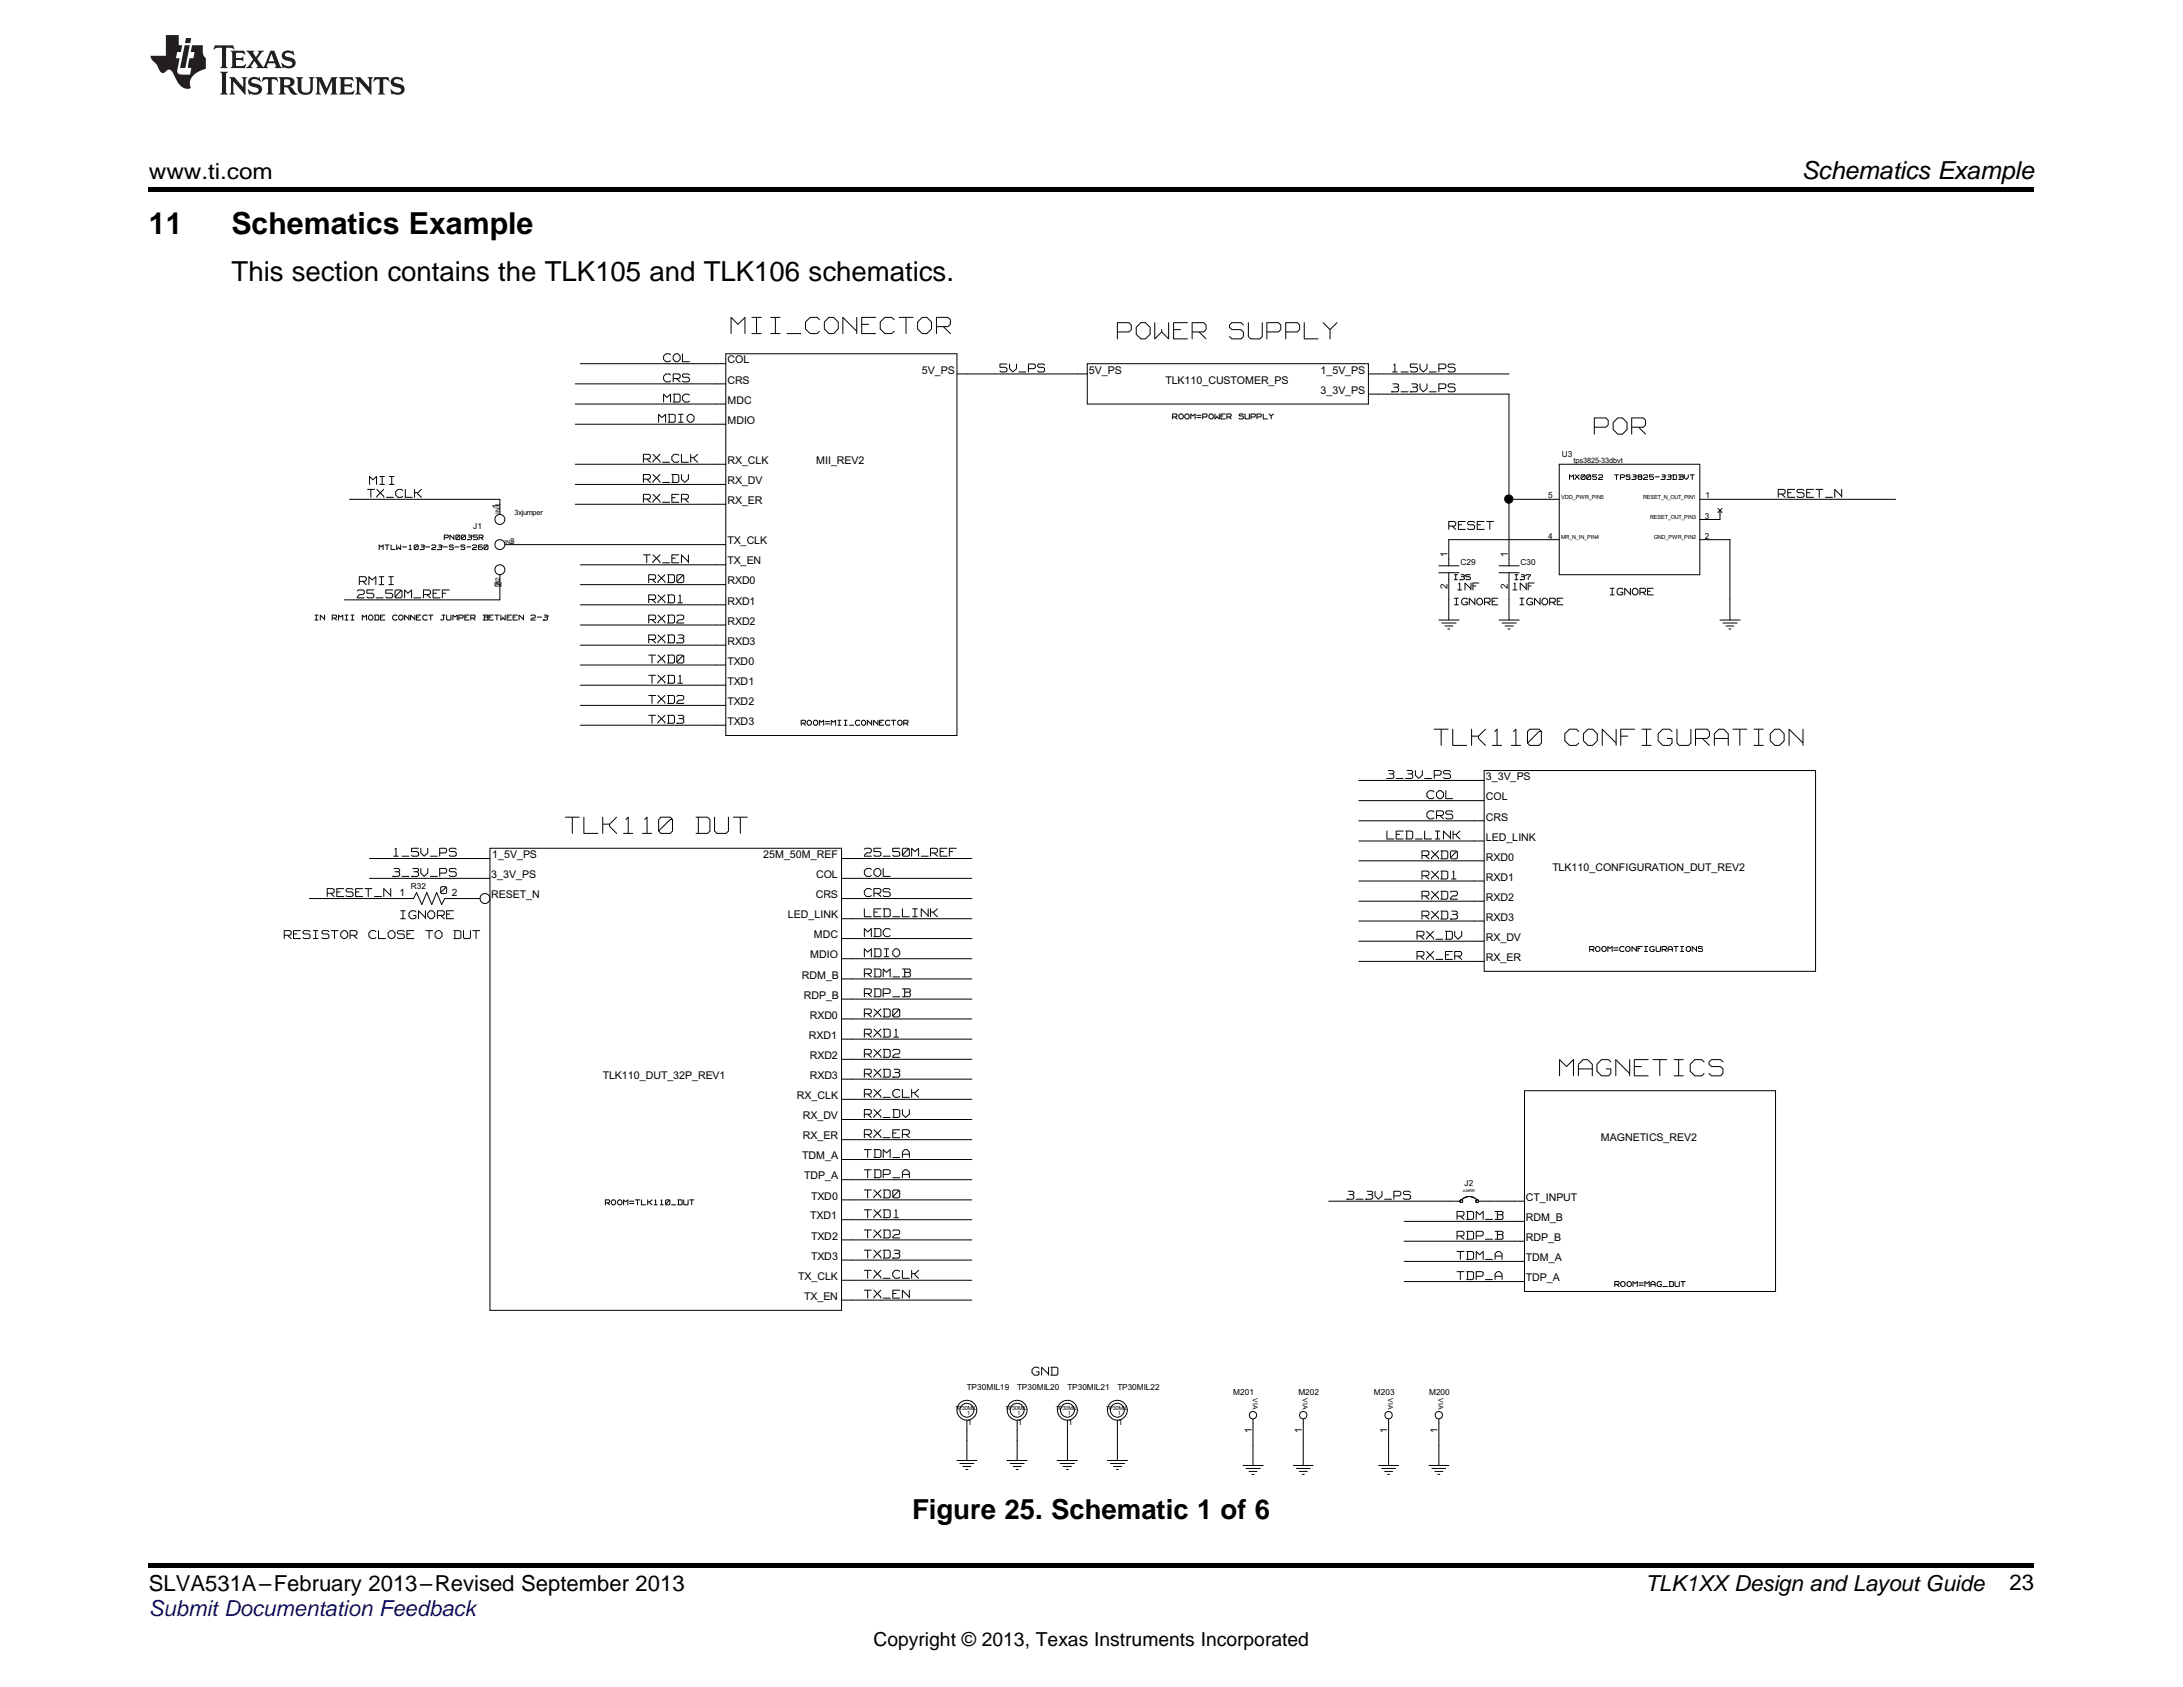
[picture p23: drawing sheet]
<svg xmlns="http://www.w3.org/2000/svg" width="279mm" height="216mm" viewBox="0 0 279 216" stroke-linecap="round" stroke-linejoin="round" font-family="sans-serif">
<defs><g id="words">
<g font-size="3.9">
<text x="19" y="30">11</text>
<text x="29.6" y="30">Schematics Example</text>
</g>
<g font-size="3.9" fill="#fff">
<text x="93.6" y="43">MII_CONECTOR</text>
<text x="143" y="43.7">POWER SUPPLY</text>
<text x="204.1" y="55.9">POR</text>
<text x="183.6" y="95.7">TLK110 CONFIGURATION</text>
<text x="72.4" y="107">TLK110 DUT</text>
<text x="199.6" y="138">MAGNETICS</text>
</g>
<g font-size="3.5">
<text x="29.6" y="36">This section contains the TLK105 and TLK106 schematics.</text>
<text x="116.7" y="194.3">Figure 25. Schematic 1 of 6</text>
</g>
<text font-size="3.2" x="230.6" y="23">Schematics Example</text>
<g font-size="2.8">
<text x="19" y="23">www.ti.com</text>
<text x="19" y="203.6">SLVA531A–February 2013–Revised September 2013</text>
<text x="210.6" y="203.6">TLK1XX Design and Layout Guide</text>
<text x="257.2" y="203.5">23</text>
</g>
<text font-size="2.8" fill="#00f" x="19" y="206.9">Submit Documentation Feedback</text>
<text font-size="2.5" x="111.8" y="210.7">Copyright © 2013, Texas Instruments Incorporated</text>
<g font-size="1.9" fill="#fff">
<text x="84.9" y="46.5">COL</text>
<text x="128" y="47.8">5V_PS</text>
<text x="178.2" y="47.8">1_5V_PS</text>
<text x="84.9" y="51.6">MDC</text>
<text x="84.9" y="49">CRS</text>
<text x="178.1" y="50.3">3_3V_PS</text>
<text x="82.4" y="59.3">RX_CLK</text>
<text x="84.3" y="54.2">MDIO</text>
<text x="47" y="63.8">TX_CLK</text>
<text x="47.3" y="62.2">MII</text>
<text x="82.4" y="64.5">RX_ER</text>
<text x="82.4" y="61.9">RX_DV</text>
<text x="227.6" y="63.8">RESET_N</text>
<text x="185.4" y="67.9">RESET</text>
<text x="45.7" y="76.7">25_50M_REF</text>
<text x="46" y="75">RMII</text>
<text x="82.4" y="72.2">TX_EN</text>
<text x="83" y="74.7">RXD0</text>
<text x="83" y="77.3">RXD1</text>
<text x="83" y="82.4">RXD3</text>
<text x="83" y="79.9">RXD2</text>
<text x="83" y="85">TXD0</text>
<text x="83" y="87.6">TXD1</text>
<text x="83" y="90.2">TXD2</text>
<text x="83" y="92.7">TXD3</text>
<text x="177.5" y="99.8">3_3V_PS</text>
<text x="177.5" y="107.5">LED_LINK</text>
<text x="182.6" y="102.4">COL</text>
<text x="182.6" y="105">CRS</text>
<text x="50.3" y="112.3">3_3V_PS</text>
<text x="50.4" y="109.7">1_5V_PS</text>
<text x="110.6" y="112.3">COL</text>
<text x="110.6" y="109.7">25_50M_REF</text>
<text x="182" y="110.1">RXD0</text>
<text x="182" y="112.7">RXD1</text>
<text x="41.9" y="114.9">RESET_N</text>
<text x="51.3" y="117.8">IGNORE</text>
<text x="110.6" y="117.5">LED_LINK</text>
<text x="110.6" y="114.9">CRS</text>
<text x="182" y="115.3">RXD2</text>
<text x="182" y="117.8">RXD3</text>
<text x="36.4" y="120.3">RESISTOR CLOSE TO DUT</text>
<text x="110.6" y="120">MDC</text>
<text x="110.6" y="122.6">MDIO</text>
<text x="110.6" y="125.2">RDM_B</text>
<text x="181.4" y="120.4">RX_DV</text>
<text x="181.4" y="123">RX_ER</text>
<text x="110.6" y="127.7">RDP_B</text>
<text x="110.6" y="130.3">RXD0</text>
<text x="110.6" y="132.9">RXD1</text>
<text x="110.6" y="135.5">RXD2</text>
<text x="110.6" y="138">RXD3</text>
<text x="110.6" y="140.6">RX_CLK</text>
<text x="110.6" y="143.2">RX_DV</text>
<text x="110.6" y="145.8">RX_ER</text>
<text x="110.6" y="148.3">TDM_A</text>
<text x="110.6" y="150.9">TDP_A</text>
<text x="110.6" y="153.5">TXD0</text>
<text x="172.4" y="153.6">3_3V_PS</text>
<text x="110.6" y="156">TXD1</text>
<text x="110.6" y="158.6">TXD2</text>
<text x="110.6" y="161.2">TXD3</text>
<text x="186.5" y="161.4">TDM_A</text>
<text x="186.5" y="158.8">RDP_B</text>
<text x="186.5" y="156.2">RDM_B</text>
<text x="110.6" y="163.8">TX_CLK</text>
<text x="110.6" y="166.3">TX_EN</text>
<text x="186.5" y="163.9">TDP_A</text>
<text x="132.1" y="176.2">GND</text>
</g>
<g font-size="1.6" fill="#fff">
<text x="186.2" y="77.5">IGNORE</text>
<text x="186.6" y="75.6">1NF</text>
<text x="193.6" y="75.6">1NF</text>
<text x="194.5" y="77.5">IGNORE</text>
<text x="206.1" y="76.3">IGNORE</text>
<text x="56.4" y="114.5">0</text>
</g>
<g font-size="1.4">
<text x="93.1" y="46.5">COL</text>
<text x="118" y="47.8">5V_PS</text>
<text x="139.4" y="47.8">5V_PS</text>
<text x="169" y="47.8">1_5V_PS</text>
<text x="93.1" y="51.7">MDC</text>
<text x="93.1" y="49.1">CRS</text>
<text x="149.2" y="49.1">TLK110_CUSTOMER_PS</text>
<text x="169" y="50.4">3_3V_PS</text>
<text x="93.1" y="59.4">RX_CLK</text>
<text x="93.1" y="54.3">MDIO</text>
<text x="104.5" y="59.4">MII_REV2</text>
<text x="93.1" y="64.5">RX_ER</text>
<text x="93.1" y="62">RX_DV</text>
<text x="93.1" y="69.7">TX_CLK</text>
<text x="93.1" y="77.4">RXD1</text>
<text x="93.1" y="74.8">RXD0</text>
<text x="93.1" y="72.2">TX_EN</text>
<text x="93.1" y="82.5">RXD3</text>
<text x="93.1" y="79.9">RXD2</text>
<text x="93.1" y="87.7">TXD1</text>
<text x="93.1" y="85.1">TXD0</text>
<text x="93.1" y="92.8">TXD3</text>
<text x="93.1" y="90.2">TXD2</text>
<text x="190.2" y="99.8">3_3V_PS</text>
<text x="190.2" y="107.6">LED_LINK</text>
<text x="190.2" y="105">CRS</text>
<text x="190.2" y="102.4">COL</text>
<text x="62.9" y="112.4">3_3V_PS</text>
<text x="63" y="109.8">1_5V_PS</text>
<text x="97.7" y="109.8">25M_50M_REF</text>
<text x="104.5" y="112.4">COL</text>
<text x="190.2" y="112.7">RXD1</text>
<text x="190.2" y="110.1">RXD0</text>
<text x="198.7" y="111.4">TLK110_CONFIGURATION_DUT_REV2</text>
<text x="62.9" y="115">RESET_N</text>
<text x="100.9" y="117.5">LED_LINK</text>
<text x="104.4" y="115">CRS</text>
<text x="190.2" y="117.8">RXD3</text>
<text x="190.2" y="115.3">RXD2</text>
<text x="102.6" y="125.2">RDM_B</text>
<text x="103.7" y="122.7">MDIO</text>
<text x="104.2" y="120.1">MDC</text>
<text x="190.2" y="123">RX_ER</text>
<text x="190.2" y="120.4">RX_DV</text>
<text x="102.9" y="127.8">RDP_B</text>
<text x="103.6" y="130.4">RXD0</text>
<text x="103.5" y="132.9">RXD1</text>
<text x="103.6" y="135.5">RXD2</text>
<text x="77.1" y="138.1">TLK110_DUT_32P_REV1</text>
<text x="102" y="140.7">RX_CLK</text>
<text x="102.8" y="143.2">RX_DV</text>
<text x="103.6" y="138.1">RXD3</text>
<text x="102.7" y="148.4">TDM_A</text>
<text x="102.8" y="145.8">RX_ER</text>
<text x="204.9" y="146">MAGNETICS_REV2</text>
<text x="102.9" y="150.9">TDP_A</text>
<text x="103.8" y="153.5">TXD0</text>
<text x="195.3" y="153.7">CT_INPUT</text>
<text x="103.7" y="156.1">TXD1</text>
<text x="103.8" y="161.2">TXD3</text>
<text x="103.8" y="158.6">TXD2</text>
<text x="195.3" y="156.3">RDM_B</text>
<text x="195.3" y="158.8">RDP_B</text>
<text x="195.3" y="161.4">TDM_A</text>
<text x="102.2" y="163.8">TX_CLK</text>
<text x="102.9" y="166.3">TX_EN</text>
<text x="195.3" y="164">TDP_A</text>
</g>
<g font-size="1.3">
<text x="63.9" y="65.1" transform="rotate(-90 63.9 65.1)">1</text>
<text x="185.3" y="71.3" transform="rotate(-90 185.3 71.3)">1</text>
<text x="193" y="71.3" transform="rotate(-90 193 71.3)">1</text>
<text x="64.2" y="75.1" transform="rotate(-90 64.2 75.1)">2</text>
<text x="185.3" y="75.4" transform="rotate(-90 185.3 75.4)">2</text>
<text x="193" y="75.4" transform="rotate(-90 193 75.4)">2</text>
<text x="51.1" y="114.7">1</text>
<text x="57.8" y="114.7">2</text>
<text x="160.2" y="183.5" transform="rotate(-90 160.2 183.5)">1</text>
<text x="166.6" y="183.5" transform="rotate(-90 166.6 183.5)">1</text>
<text x="177.6" y="183.5" transform="rotate(-90 177.6 183.5)">1</text>
<text x="184" y="183.5" transform="rotate(-90 184 183.5)">1</text>
</g>
<g font-size="1.2" fill="#fff">
<text x="150.1" y="53.7">ROOM=POWER SUPPLY</text>
<text x="200.9" y="61.5">MX0052</text>
<text x="206.6" y="61.5">TPS3825-33DBVT</text>
<text x="48.5" y="70.5">MTLW-103-23-S-S-260</text>
<text x="56.9" y="69.2">PN0035R</text>
<text x="186.2" y="74.3">I35</text>
<text x="193.9" y="74.3">I37</text>
<text x="40.3" y="79.5">IN RMII MODE CONNECT JUMPER BETWEEN 2-3</text>
<text x="102.5" y="92.9">ROOM=MII_CONNECTOR</text>
<text x="203.5" y="121.9">ROOM=CONFIGURATIONS</text>
<text x="77.5" y="154.3">ROOM=TLK110_DUT</text>
<text x="206.7" y="164.8">ROOM=MAG_DUT</text>
</g>
<g font-size="1.1">
<text x="199.9" y="58.5">U3</text>
<text x="198.1" y="63.8">5</text>
<text x="218.3" y="63.8">1</text>
<text x="60.6" y="67.8">J1</text>
<text x="65.3" y="69.6">3</text>
<text x="198.1" y="68.9">4</text>
<text x="218.2" y="68.9">2</text>
<text x="218.2" y="66.4">3</text>
<text x="186.9" y="72.3">C29</text>
<text x="194.6" y="72.3">C30</text>
<text x="52.6" y="113.7">R32</text>
<text x="187.4" y="151.8">J2</text>
<text x="123.8" y="177.9">TP30MIL19</text>
<text x="130.2" y="177.9">TP30MIL20</text>
<text x="136.6" y="177.9">TP30MIL21</text>
<text x="143" y="177.9">TP30MIL22</text>
<text x="157.8" y="178.5">M201</text>
<text x="166.2" y="178.5">M202</text>
<text x="175.8" y="178.5">M203</text>
<text x="182.9" y="178.5">M200</text>
<text x="123.8" y="182.4">1</text>
<text x="130.3" y="182.4">1</text>
<text x="136.7" y="182.4">1</text>
<text x="143.1" y="182.4">1</text>
</g>
<g font-size=".9">
<text x="201.4" y="59.2">tps3825-33dbvt</text>
<text x="65.8" y="65.9">3xjumper</text>
<text x="160.3" y="179" transform="rotate(90 160.3 179)">VIA</text>
<text x="166.8" y="179" transform="rotate(90 166.8 179)">VIA</text>
<text x="177.7" y="179" transform="rotate(90 177.7 179)">VIA</text>
<text x="184.1" y="179" transform="rotate(90 184.1 179)">VIA</text>
</g>
<g font-size=".8">
<text x="64" y="65.7" transform="rotate(-90 64 65.7)">IN1</text>
<text x="64" y="75.2" transform="rotate(-90 64 75.2)">IN2</text>
</g>
<g font-size=".7">
<text x="199.8" y="63.9">VDD_PWR_PIN5</text>
<text x="210.3" y="63.9">RESET_N_OUT_PIN1</text>
<text x="64.6" y="69.7">IN3</text>
<text x="199.8" y="69">MR_N_IN_PIN4</text>
<text x="211.2" y="66.4">RESET_OUT_PIN3</text>
<text x="211.7" y="69">GND_PWR_PIN2</text>
<text x="122.3" y="180.4">TP30MIL</text>
<text x="123.8" y="181.1">1</text>
<text x="128.7" y="180.4">TP30MIL</text>
<text x="130.2" y="181.1">1</text>
<text x="135.1" y="180.4">TP30MIL</text>
<text x="136.7" y="181.1">1</text>
<text x="141.6" y="180.4">TP30MIL</text>
<text x="143.1" y="181.1">1</text>
</g>
<text font-size=".5" x="187.2" y="152.5">JUMPER</text>
</g></defs>
<path d="M19 24h241.3v.6h-241.3zM19 200h241.3v.6h-241.3z" fill="#000"/>
<g fill="none" stroke="#000" stroke-width=".13">
<path d="M73.6 51.7h19.3M73.6 49.1h19.3M73.6 59.4h19.3M73.6 54.3h19.3M74.3 46.5h18.6M82.4 58.1h.6M82.4 58.2v1M82.4 58.7h.6M82.8 58.8l.4 .4M83.1 58.1l.1 .2M83.2 58.6l-.1 .1M83.2 58.3v.2"/>
<path d="M83.6 59.1v.1M83.6 58.1l.8 .9M84.3 53.1v.9M84.3 53l.4 .4M84.5 59v.2M84.5 58.1l-.9 .9M84.8 59.2h.9M84.9 45.6v.4M84.9 48.2v.3M84.9 50.5v1M84.9 50.4l.4 .4M84.9 48.6l.3 .3"/>
<path d="M84.9 46l.3 .3M85.2 53l-.5 .4M85.2 53.1v.9M85.2 47.9l-.3 .3M85.2 45.3l-.3 .3M85.3 45.3h.3M85.3 46.3h.3M85.3 47.9h.3M85.3 48.9h.3M85.5 53h.7M85.5 54h.7M85.7 45.3l.1 .1"/>
<path d="M85.7 47.9l.1 .1M85.7 53.1v.9M85.8 46.2l-.1 .1M85.8 48.7l-.1 .2M85.8 50.4l-.4 .5M85.8 50.5v1M86 58.5v.3M86 58.9l.3 .3M86.2 45.6v.4M86.2 47.9v1M86.2 47.9h.6M86.2 50.4h.6"/>
<path d="M86.2 51.5h.6M86.2 46l.3 .3M86.2 48.5h.6M86.2 53l.2 .1M86.3 50.5v.9M86.3 58.1l-.3 .3M86.3 58.1h.4M86.3 59.2h.4M86.4 53.9l-.2 .1M86.4 53.2v.7M86.5 45.3l-.3 .3M86.5 45.3h.2"/>
<path d="M86.5 46.3h.2M86.6 48.5l.4 .4M86.7 58.1l.2 .2M86.8 45.3l.2 .3M86.8 53h.6M86.8 54h.6M86.9 59l-.2 .2M86.9 47.9l.1 .1M86.9 50.4l.1 .2M87 45.6v.4M87 48v.2M87 50.6v.7"/>
<path d="M87 48.3l-.1 .2M87 51.3l-.1 .2M87 46l-.2 .3M87.1 53.1v.9M87.2 58.1v1.1M87.3 59.2h.8M87.3 45.3v1M87.3 48v.1M87.3 50.8v.3M87.3 48.2l.2 .1M87.3 48.7l.2 .2M87.3 51.2l.3 .3"/>
<path d="M87.4 46.3h.8M87.5 47.9h-.1M87.5 47.9h.5M87.5 48.9h.5M87.5 48.3h.5M87.6 50.4l-.3 .3M87.7 50.4h.3M87.7 51.5h.3M87.9 53.4v.3M87.9 53.7l.3 .3M88.1 47.9l.1 .1M88.1 48.3l.1 .2"/>
<path d="M88.1 50.4l.1 .2M88.2 48.5v.2M88.2 48.7l-.1 .2M88.2 51.3l-.1 .2M88.2 53l-.3 .3M88.3 53h.2M88.3 54h.2M88.4 58.1v1.1M88.4 58.6h.4M88.5 53l.3 .3M88.8 53.4v.3M88.8 58.6v.1"/>
<path d="M88.8 53.7l-.3 .3M88.9 58.8l.4 .4M89.3 58.1l-.5 .5M92.9 45.3h29.6v48.8h-29.6zM93.6 40.7v2M93.6 40.6l.8 .9M95.3 40.6l-.8 .9M95.3 40.7v2M96.2 42.7h1.2M96.2 40.6h1.2M96.8 40.7v2M98.6 42.7h1.2"/>
<path d="M98.6 40.6h1.2M99.2 40.7v2M100.7 42.7h1.8M103.1 41.3v.8M103.1 42.1l.6 .6M103.7 40.6l-.6 .6M103.7 42.7h.8M103.7 40.6h.8M104.6 40.6l.3 .3M104.9 42.4l-.3 .3M105.5 41.3v.8M105.5 42.1l.6 .6"/>
<path d="M106.1 40.6l-.6 .6M106.1 42.7h.5M106.1 40.6h.5M106.7 40.6l.6 .6M107.3 42.1l-.6 .6M107.3 41.3v.8M107.9 40.7v2M107.9 40.6l1.7 1.8M109.7 40.6v2.1M110.3 40.6h1.8M110.3 40.7v2M110.3 42.7h1.8"/>
<path d="M110.3 41.5h.9M112.7 42.1l.6 .6M112.7 41.3v.8M113.3 40.6l-.6 .6M113.3 42.7h.8M113.3 40.6h.8M114.1 40.6l.3 .3M114.4 42.4l-.3 .3M115.1 40.6h1.8M116 40.7v2M117.4 41.3v.8M117.4 42.1l.6 .6"/>
<path d="M118 40.6l-.6 .6M118.1 42.7h.5M118.1 40.6h.5M118.6 40.6l.6 .6M119.2 42.1l-.6 .6M119.2 41.3v.8M119.9 40.6h1.4M119.9 40.7v2M119.9 41.8h1.4M120.8 41.8l.8 .9M121.3 40.6l.3 .3M121.6 41.5l-.3 .3"/>
<path d="M121.6 41v.5M122.5 47.9h16.7M128 47.5l.1 .1M128 46.6v.4M128 46.6h.9M128 47h.7M128.2 47.6h.5M128.7 47l.2 .2M128.9 47.5l-.2 .1M128.9 47.2v.2M129.2 46.6v.5M129.2 47.2l.4 .4"/>
<path d="M130.1 47.2l-.5 .4M130.1 46.6v.5M130.4 47.6h.9M131.6 46.6h.7M131.6 46.6v1M131.7 47.2h.6M132.3 46.6l.2 .1M132.5 47l-.2 .2M132.5 46.8v.2M132.8 46.7v.1M132.8 46.9l.1 .1M132.8 47.5l.1 .1"/>
<path d="M132.9 46.6v.1M133 46.6h.5M133 47h.5M133 47.6h.5M133.5 46.6l.2 .1M133.5 47l.2 .2M133.7 47.2v.2M133.7 47.5l-.2 .1M139.2 46.5h35.9v5.2h-35.9zM143 41.3v2.1M143 41.3h1.5M143.1 42.5h1.4"/>
<path d="M144.5 41.3l.3 .3M144.8 41.6v.5M144.8 42.2l-.3 .3M145.4 41.9v.8M145.4 42.8l.6 .6M146 41.3l-.6 .6M146.1 41.3h.5M146.1 43.4h.5M146.6 41.3l.6 .6M147.2 42.8l-.6 .6M147.2 41.9v.8M147.8 41.3v2"/>
<path d="M148.6 42.5l-.8 .9M148.7 42.2v.2M148.7 42.5l.9 .9M149.6 41.3v2M150.1 53h.4M150.1 53v.6M150.1 53.4h.4M150.2 41.3h1.8M150.2 41.3v2.1M150.3 43.4h1.7M150.3 42.2h.8M150.4 53.4l.2 .2"/>
<path d="M150.5 53l.1 .1M150.6 53.2l-.1 .2M150.6 53.1v.1M150.9 53.4l.2 .2M150.9 53.2v.2M151.1 53l-.2 .1M151.1 53.6h.1M151.1 53h.1M151.3 53l.1 .1M151.4 53.2v.2M151.4 53.4l-.1 .2M151.6 53.4l.2 .2"/>
<path d="M151.6 53.2v.2M151.8 53l-.2 .1M151.9 53.6h.1M151.9 53h.1M152 53l.2 .1M152.2 53.2v.2M152.2 53.4l-.2 .2M152.4 53l.2 .2M152.4 53v.6M152.6 41.3h1.4M152.6 41.3v2.1M152.6 42.5h1.4"/>
<path d="M153 53l-.3 .2M153 53v.6M153.2 53.4h.5M153.2 53.1h.5M153.5 42.5l.9 .9M153.9 53h.5M153.9 53v.6M154 53.4h.4M154.1 41.3l.3 .3M154.4 41.6v.5M154.4 42.2l-.3 .3M154.4 53l.1 .1"/>
<path d="M154.5 53.2l-.1 .2M154.5 53.1v.1M154.7 53.4l.2 .2M154.7 53.2v.2M154.9 53l-.2 .1M154.9 53.6h.2M154.9 53h.2M155.1 53l.2 .1M155.3 53.2v.2M155.3 53.4l-.2 .2M155.5 53v.6M155.7 53.4l-.2 .2"/>
<path d="M155.8 53.2v.1M155.8 53.4l.3 .2M156.1 53v.6M156.3 53h.5M156.3 53v.6M156.3 53.6h.5M156.3 53.2h.2M157 53h.4M157 53v.6M157.1 53.4h.3M157.3 53.4l.3 .2M157.4 41.6v.2"/>
<path d="M157.4 43.1l.3 .3M157.4 41.9l.3 .3M157.5 53l.1 .1M157.6 53.2l-.1 .2M157.6 53.1v.1M157.7 41.3l-.3 .3M157.7 41.3h1.1M157.7 43.4h1.1M157.7 42.2h1.1M158.6 53.1h.1M158.6 53.1l.1 .1M158.6 53.5l.1 .1"/>
<path d="M158.7 53h-.1M158.7 53.6h.3M158.7 53h.3M158.7 53.2h.3M158.8 42.2l.3 .3M158.8 41.3l.3 .3M159.1 53v.1M159.1 53.2v.2M159.1 42.5v.5M159.1 53.4v.1M159.1 53.5v.1M159.1 43.1l-.3 .3"/>
<path d="M159.4 53.5v.1M159.4 53v.5M159.5 53.6h.3M159.8 41.3v1.7M159.8 43.1l.3 .3M159.9 53.5l-.1 .1M159.9 53v.5M160.1 53h.4M160.1 43.4h1.1M160.1 53v.6M160.2 53.4h.3M160.6 53l.1 .1"/>
<path d="M160.7 53.2l-.1 .2M160.7 53.1v.1M160.9 53h.4M160.9 53v.6M160.9 53.4h.4M161.3 53l.1 .1M161.4 53.2l-.1 .2M161.4 53.1v.1M161.6 43.1l-.3 .3M161.6 41.3v1.7M161.7 53v.6M161.7 53.6h.5"/>
<path d="M162.1 41.3h1.5M162.1 41.3v2.1M162.2 42.5h1.4M162.4 53l.3 .2M162.7 53.3v.3M163 53l-.3 .2M163.6 41.3l.3 .3M163.9 41.6v.5M163.9 42.2l-.3 .3M164.6 41.3h1.4M164.6 41.3v2.1M164.6 42.5h1.4"/>
<path d="M166 41.3l.3 .3M166.3 41.6v.5M166.3 42.2l-.3 .3M166.9 41.3v2.1M167 43.4h1.7M169.3 41.3l.9 .8M170.2 42.2v1.2M171.1 41.3l-.9 .9M175.1 47.9h18M175.1 50.4h18v22M178.1 50.1h.1M178.2 47.6h.6"/>
<path d="M178.3 49.1h.5M178.3 50.1h.5M178.4 49.6h.4M178.5 46.6l-.1 .1M178.5 46.6v1M178.8 49.1l.2 .2M178.9 49.6l.1 .1M179 49.3v.1M179 49.8v.2M179 50l-.2 .1M179 49.4l-.2 .2M179.3 47.6h.9"/>
<path d="M179.3 50.1h.9M180.5 50.1h.1M180.5 46.6v.4M180.5 47.5l.1 .1M180.6 46.6h.8M180.6 47h.6M180.7 49.1h.5M180.7 47.6h.5M180.7 50.1h.5M180.8 49.6h.4M181.2 47l.2 .2M181.2 49.1l.2 .2"/>
<path d="M181.3 49.6l.1 .1M181.4 47.5l-.2 .1M181.4 47.2v.2M181.4 49.3v.1M181.4 49.8v.2M181.4 50l-.2 .1M181.4 49.4l-.2 .2M181.7 46.6v.5M181.7 49.1v.6M181.7 49.7l.4 .4M181.7 47.2l.4 .4M182.6 46.6v.5"/>
<path d="M182.6 49.1v.6M182.6 49.7l-.4 .4M182.6 47.2l-.4 .4M182.9 47.6h.9M182.9 50.1h.9M184.2 49.1h.6M184.2 46.6v1M184.2 49.2v.9M184.2 46.6h.6M184.2 47.2h.6M184.2 49.7h.6M184.9 46.6l.1 .1"/>
<path d="M184.9 49.1l.1 .2M185 46.8v.2M185 49.3v.2M185 47l-.1 .2M185 49.6l-.1 .1M185.3 46.7v.1M185.3 49.3v.1M185.3 46.9l.2 .1M185.3 47.5l.2 .1M185.3 49.4l.2 .2M185.3 50l.2 .1M185.5 46.6l-.1 .1"/>
<path d="M185.5 49.1l-.1 .1M185.5 49.1h.5M185.5 46.6h.5M185.5 47h.5M185.5 47.6h.5M185.5 49.6h.5M185.5 50.1h.5M186.1 46.6l.1 .1M186.1 47l.1 .2M186.1 49.1l.1 .2M186.1 49.6l.1 .1M186.2 47.2v.2"/>
<path d="M186.2 49.8v.2M186.2 47.5l-.1 .1M186.2 50l-.1 .1M199.6 59.4h18v14.2h-18zM204.1 53.5v2.1M204.1 53.5h1.4M204.1 54.7h1.4M205.5 53.5l.3 .3M205.8 53.8v.5M205.8 54.4l-.3 .3M206.5 54.1v.8M206.5 55l.6 .6"/>
<path d="M207.1 53.5l-.6 .6M207.1 53.5h.5M207.1 55.6h.5M207.7 53.5l.5 .6M208.2 54.1v.8M208.2 55l-.5 .6M208.8 53.5h1.5M208.8 53.5v2.1M208.9 54.7h1.4M209.8 54.7l.8 .9M210.3 53.5l.3 .3M210.6 53.8v.5"/>
<path d="M210.6 54.4l-.3 .3M40.3 79.4h.4M40.3 78.7h.4M40.5 78.8v.5M41 78.8v.6M41 78.7l.5 .5M41.5 78.7v.7M42.5 78.7h.4M42.5 78.8v.6M42.6 79.1h.3M42.8 79.1l.3 .3M43 78.7l.1 .1"/>
<path d="M43.1 79l-.1 .1M43.1 78.8v.1M43.3 78.7l.2 .2M43.3 78.8v.6M43.9 78.7l-.3 .3M43.9 78.8v.6M44.2 79.4h.3M44.2 78.7h.3M44.3 78.8v.5M44.7 63.9h19.3v1.9M44.9 79.4h.4M44.9 78.7h.4"/>
<path d="M45.1 78.8v.5M45.7 76.4v.1M45.8 76.5h.8M45.9 75.5l-.2 .1M45.9 75.5h.5M46 73.8h.7M46 73.8v1M46 74.4h.7M46 76.1l-.3 .3M46.1 76.1h.3M46.4 78.7l.2 .2M46.4 78.8v.6"/>
<path d="M46.5 75.5l.1 .1M46.5 74.4l.4 .4M46.6 75.7v.2M46.6 75.9l-.1 .2M46.7 73.8l.2 .1M46.9 74.2l-.2 .2M46.9 74v.2M46.9 78.7l-.3 .3M46.9 78.8v.6M47 76.4l.1 .1M47 75.5v.4M47 75.5h.9"/>
<path d="M47 75.9h.6M47 62.6h.9M47.1 76.5h.5M47.2 79.2l.1 .2M47.2 78.9v.2M47.2 73.8v1M47.2 73.8l.4 .4M47.3 61v1M47.3 61l.4 .4M47.3 78.7l-.1 .2M47.4 79.4h.1M47.4 78.7h.1"/>
<path d="M47.5 62.7v.9M47.6 78.7l.1 .2M47.7 75.9l.2 .2M47.7 79.2l-.1 .2M47.7 78.9v.2M47.9 76.4l-.2 .1M47.9 76.1v.2M47.9 79.4h.5M47.9 78.7h.5M48 78.8v.5M48.1 73.8l-.5 .4M48.1 73.8v1"/>
<path d="M48.1 76.5h.9M48.2 61l-.5 .4M48.2 61v1M48.2 63.6h.1M48.2 62.6l.9 .9M48.4 78.7l.1 .1M48.5 79.3l-.1 .1M48.5 78.8v.4M48.5 73.8h.6M48.5 69.7l.2 .3M48.5 74.8h.6M48.5 69.8v.5"/>
<path d="M48.6 62h.6M48.6 61h.6M48.7 78.7h.5M48.7 78.8v.6M48.7 79.4h.5M48.7 79h.3M48.8 73.8v1M48.9 61v1M49 69.7l-.2 .3M49 69.8v.5M49.1 63.5v.1M49.1 62.6l-.9 .9"/>
<path d="M49.3 69.7h.5M49.4 76.4l.1 .1M49.4 75.5v.4M49.4 75.5h.9M49.4 75.9h.7M49.5 63.6h.8M49.5 76.5h.6M49.5 69.8v.5M49.8 73.8h.5M49.8 74.8h.5M49.8 62h.6M49.8 61h.6"/>
<path d="M50.1 69.7v.6M50.1 73.8v1M50.1 70.3h.5M50.1 75.9l.2 .2M50.1 61v1M50.3 76.4l-.2 .1M50.3 76.1v.2M50.3 78.9v.2M50.3 79.2l.1 .2M50.4 78.7l-.1 .2M50.5 79.4h.2M50.5 78.7h.2"/>
<path d="M50.6 76.4l.1 .1M50.6 75.7v.6M50.6 63v.3M50.6 63.4l.3 .2M50.7 75.5l-.1 .1M50.7 78.7l.1 .1M50.7 76.5h.5M50.7 75.5h.5M50.8 69.7v.6M50.8 79.3l-.1 .1M50.9 62.6l-.3 .3M51 70.1l-.2 .2"/>
<path d="M51 62.6h.3M51 63.6h.3M51 70h.1M51 78.9v.2M51 79.2l.2 .2M51 70.1l.3 .2M51.2 78.7l-.2 .2M51.2 79.4h.2M51.2 78.7h.2M51.2 75.7l-.6 .6M51.3 75.6h.1M51.3 75.5l.1 .1"/>
<path d="M51.3 69.7v.6M51.4 62.6l.1 .2M51.4 78.7l.2 .2M51.4 76.4l-.1 .1M51.4 75.7v.6M51.5 70h.5M51.5 63.5l-.1 .1M51.6 78.9v.2M51.6 79.2l-.2 .2M51.8 75.5v1M51.8 78.8v.6M51.8 78.7l.5 .5"/>
<path d="M51.8 75.5l.4 .4M51.9 62.6v1M51.9 63.6h.9M52.3 78.7v.7M52.3 70.3h.4M52.5 69.7l-.1 .1M52.5 69.8v.5M52.5 78.8v.6M52.5 78.7l.6 .5M52.7 75.5v1M52.7 75.5l-.5 .4M53 76.5h.9"/>
<path d="M53 70.3h.1M53 69.9v.3M53.1 62.6v1M53.1 69.7l-.1 .1M53.1 63.1h.3M53.1 78.7v.7M53.1 70.3h.3M53.1 69.7h.3M53.3 78.7h.6M53.3 78.8v.6M53.4 79.4h.5M53.4 79h.2"/>
<path d="M53.4 69.9l-.3 .3M53.4 69.8h.1M53.4 69.7l.1 .1M53.5 63.1v.1M53.5 70.3h-.1M53.5 69.9v.3M53.5 63.3l.4 .3M53.8 70.3h.1M53.9 70.3h.3M53.9 69.7h.3M53.9 70h.3M53.9 62.6l-.4 .5"/>
<path d="M54.1 78.9v.2M54.1 79.2l.2 .2M54.2 69.7l.1 .1M54.2 75.5h.7M54.2 75.5v1M54.2 70l.1 .1M54.2 76.1h.7M54.3 69.9h.1M54.3 70.1v.1M54.3 70.3h-.1M54.3 69.9l-.1 .1M54.3 78.7l-.2 .2"/>
<path d="M54.3 79.4h.2M54.3 78.7h.2M54.5 70h.5M54.6 78.7l.1 .1M54.7 79.3l-.1 .1M54.7 76.1l.4 .4M54.9 78.7h.5M54.9 75.5l.2 .1M55.1 75.9l-.2 .2M55.1 75.7v.2M55.1 78.8v.6M55.3 70.3h.1"/>
<path d="M55.3 70.3h.5M55.3 69.7v.1M55.4 69.7h.2M55.4 70.1l-.1 .2M55.4 75.5h.9M55.4 75.5v1M55.5 70.1h.1M55.5 76.5h.8M55.5 75.9h.4M55.7 69.7l.1 .1M55.8 69.9v.1M55.8 70l-.1 .1"/>
<path d="M56 70.3h.1M56.1 70.3h.3M56.1 69.7h.3M56.2 70h.2M56.4 79.3l.1 .1M56.4 69.7l.1 .1M56.5 70v.1M56.5 69.9h.1M56.5 70.1v.1M56.5 70.3h-.1M56.5 69.9l-.1 .1M56.5 79.4h.1"/>
<path d="M56.6 78.7h.4M56.6 75.5h.9M56.6 75.5v1M56.7 75.9h.3M56.7 70h.5M56.8 79.3l-.1 .1M56.8 78.8v.4M56.9 68.5v.6M56.9 68.5h.3M56.9 68.8h.3M57.2 78.7v.5M57.2 79.3v.1"/>
<path d="M57.3 68.5l.1 .1M57.3 79.4h.3M57.4 68.7l-.1 .1M57.4 68.6v.1M57.5 69.8v.1M57.5 69.9l.1 .1M57.5 70.3h.1M57.6 69.7l-.1 .1M57.6 68.5v.6M57.6 68.5l.5 .4M57.6 70.3h.3M57.6 69.7h.3"/>
<path d="M57.6 70h.3M57.7 79.3l-.1 .1M57.7 78.7v.5M57.9 69.7l.1 .1M57.9 70l.1 .1M58 78.7l.2 .2M58 78.8v.6M58 70.1v.1M58 70.3h-.1M58.1 68.5v.6M58.2 70h.5M58.3 69l.1 .1"/>
<path d="M58.3 68.6v.3M58.4 68.5l-.1 .1M58.5 69.1h.2M58.5 68.5h.2M58.5 78.7l-.3 .3M58.5 78.8v.6M58.7 68.6l-.3 .3M58.7 78.7h.5M58.7 78.8v.6M58.8 68.6h.1M58.8 68.5l.1 .1M58.8 79.1h.4"/>
<path d="M58.9 69l-.1 .1M58.9 68.6v.3M59 69.8v.1M59 69.9l.1 .1M59 70.3h.1M59.1 69l.1 .1M59.1 68.6v.3M59.1 69.7l-.1 .1M59.1 70.3h.3M59.1 69.7h.3M59.1 70h.3M59.2 68.5l-.1 .1"/>
<path d="M59.2 69.1h.2M59.2 68.5h.2M59.2 78.7l.1 .1M59.3 79l-.1 .1M59.3 78.8v.1M59.4 69.7l.1 .1M59.4 70l.1 .1M59.4 68.6l-.3 .3M59.5 68.6h.1M59.5 68.5l.1 .1M59.5 70.1v.1M59.5 78.8v.6"/>
<path d="M59.5 70.3h-.1M59.5 78.7h.5M59.5 79.4h.5M59.5 79h.2M59.6 69l-.1 .1M59.6 68.6v.3M59.7 70h.6M59.8 69.1h.1M60 69.1h.2M60 68.5h.2M60 68.7h.2M60.3 68.5v.1"/>
<path d="M60.3 78.7h.4M60.3 78.8v.6M60.3 68.8h.1M60.3 79.1h.4M60.3 68.6h.1M60.3 68.9h.1M60.3 69v.1M60.3 68.6v.1M60.5 70.3h.1M60.5 70.3h.5M60.5 69.7v.1M60.5 79.1l.3 .3"/>
<path d="M60.6 69l.1 .1M60.6 68.5v.2M60.6 69.7h.2M60.6 68.7h.4M60.6 68.5h.5M60.6 70.1l-.1 .2M60.7 70.1h.1M60.7 69.1h.3M60.7 78.7l.1 .1M60.8 79l-.1 .1M60.8 78.8v.1M60.9 69.7l.1 .1"/>
<path d="M61 69.9v.1M61 70l-.1 .1M61 68.7l.1 .1M61.1 69l-.1 .1M61.1 68.9h.1M61.2 70.3h.1M61.2 69.9v.3M61.3 68.5h.4M61.3 70h.1M61.3 69.7l-.1 .1M61.3 68.5v.6M61.4 68.8h.3"/>
<path d="M61.4 70.3h.2M61.4 69.7h.3M61.4 70h.2M61.6 68.9l.2 .2M61.7 70v.1M61.7 68.5l.1 .1M61.7 70.1v.1M61.7 70.3h.1M61.8 68.7l-.1 .1M61.8 68.6v.1M61.8 79.4h.5M61.8 78.7h.5"/>
<path d="M61.9 70.3h.1M61.9 69.9v.3M62 78.8v.5M62 69.7l-.1 .1M62 79h.3M62.1 70.3h.2M62.1 69.7h.2M62.3 69.9l-.3 .3M62.4 69.8h.1M62.4 69.7l.1 .1M62.4 78.7l.1 .1M62.4 79l.1 .1"/>
<path d="M62.5 78.8h.1M62.5 70.3h-.1M62.5 69.9v.3M62.5 79.1v.1M62.5 78.9h-.1M62.5 79.3l-.1 .1M62.6 78.7h.5M62.6 78.8v.6M62.6 79.4h.5M62.6 79h.2M63.3 78.7h.6M63.6 78.8v.6"/>
<path d="M64 73.6v3.2h-19.9M64.1 78.7v.6M64.3 79.1l-.2 .3M64.4 79v.1M64.4 79.1l.3 .3M64.7 69.7h28.2M64.7 78.7v.6M64.9 78.7h.6M64.9 78.8v.6M65 79.4h.5M65 79h.2M65.7 78.7h.5"/>
<path d="M65.7 78.8v.6M65.7 79.4h.5M65.7 79h.2M66.4 78.8v.6M66.4 78.7l.5 .5M67 78.7v.7M68 79.3v.1M68 79.4h.5M68 78.7v.1M68.1 78.7h.3M68.1 79.1l-.1 .2M68.2 79.1h.2"/>
<path d="M68.4 78.7l.1 .1M68.5 78.8v.1M68.5 79l-.1 .1M68.8 79h.5M69.5 79.4h.1M69.7 79.4h.2M69.7 78.7h.2M69.7 79h.2M70 78.7l.1 .1M70 79l.1 .1M70.1 78.8h.1M70.1 79.1v.1"/>
<path d="M70.1 79.3l-.1 .1M70.1 78.9l-.1 .1M73.6 62h19.3M73.6 64.5h19.3M74.3 77.4h18.6M74.3 74.8h18.6M74.3 80h18.6M74.3 72.3h18.6M82.4 71h.8M82.4 60.8v.9M82.4 63.3v1M82.4 63.3h.6"/>
<path d="M82.4 60.7h.6M82.4 63.9h.6M82.4 61.3h.6M82.8 71.1v.9M82.8 63.9l.4 .4M82.8 61.4l.4 .3M83 76.1h.7M83 73.6h.7M83 78.7h.7M83 73.6v1M83 76.2v1M83 78.8v.9"/>
<path d="M83.1 60.7l.1 .2M83.1 63.3l.1 .1M83.1 79.3h.6M83.1 76.7h.6M83.1 74.1h.6M83.2 60.9v.2M83.2 63.4v.2M83.2 61.1l-.1 .2M83.2 63.7l-.1 .2M83.5 79.4l.4 .3M83.5 76.8l.4 .4M83.5 74.2l.4 .4"/>
<path d="M83.6 61.7h.1M83.6 64.2v.1M83.6 71.9v.1M83.6 71l.8 .9M83.6 63.3l.8 .8M83.6 60.7l.8 .9M83.7 73.6l.2 .1M83.7 76.1l.2 .2M83.7 78.7l.2 .1M83.9 74l-.2 .1M83.9 73.7v.2M83.9 76.3v.2"/>
<path d="M83.9 78.9v.2M83.9 76.6l-.2 .1M83.9 79.1l-.2 .2M84.2 74.5v.1M84.2 77.1v.1M84.2 79.6v.1M84.2 78.7l.9 .9M84.2 76.1l.9 .9M84.2 73.6l.9 .8M84.5 61.6v.1M84.5 64.2v.1M84.5 71.9v.1"/>
<path d="M84.5 71l-.9 .9M84.5 63.3l-.9 .9M84.5 60.7l-.9 .9M84.8 72h.9M84.8 64.3h.9M84.8 61.7h.9M85.1 74.4v.2M85.1 77v.2M85.1 79.6v.1M85.1 73.6l-.9 .8M85.1 78.7l-.9 .9M85.1 76.1l-.9 .9"/>
<path d="M85.4 76.1h.7M85.4 73.6h.7M85.4 78.7h.7M85.4 79.7h.7M85.4 77.2h.7M85.4 74.6h.7M85.6 73.6v.9M85.6 76.2v.9M85.6 78.8v.9M86 63.3v1M86 71.1v.9M86 71h.9"/>
<path d="M86 63.3h.9M86 60.7h.7M86 61.7h.7M86 72h.9M86 71.4h.4M86 64.3h.9M86 63.7h.4M86.1 60.8v.9M86.2 73.6l.1 .1M86.2 76.1l.1 .2M86.2 78.7l.1 .1M86.3 74.4l-.1 .2"/>
<path d="M86.3 77l-.1 .2M86.3 79.6l-.1 .1M86.3 73.7v.7M86.3 76.3v.7M86.3 78.9v.7M86.6 73.7v.7M86.6 79.6v.1M86.6 74.4l.2 .2M86.7 79.7h.8M86.7 60.7l.2 .2M86.8 73.6l-.2 .1M86.8 78.7l-.2 .1"/>
<path d="M86.8 77.2h.5M86.8 73.6h.5M86.8 78.7h.5M86.8 74.6h.5M86.9 61.6l-.2 .1M86.9 60.9v.7M86.9 79.3l-.3 .3M87 79.3h.3M87 76.1l-.1 .2M87 76.2v.9M87.2 60.7v.6M87.2 63.3v1"/>
<path d="M87.2 71.1v.9M87.2 71l.9 .9M87.2 63.3h.7M87.2 61.3l.4 .4M87.3 63.9h.6M87.3 73.7l-.6 .7M87.3 73.7h.2M87.3 73.6l.2 .1M87.3 78.7l.2 .1M87.5 73.7v.7M87.5 78.9v.2M87.5 74.4l-.2 .2"/>
<path d="M87.5 79.1l-.2 .2M87.7 63.9l.4 .4M87.9 63.3l.2 .1M88.1 63.7l-.2 .2M88.1 60.7v.6M88.1 63.4v.2M88.1 71v1M88.1 61.3l-.5 .4M184.2 79.4h2.5M184.2 72.4h2.5M184.2 73.3h2.5M184.5 79.7h1.9"/>
<path d="M185.4 66.8v1M185.4 73.3v6.1M185.4 66.7h.7M185.5 67.3h.6M185.9 67.4l.4 .4M186.1 76.6h.6M186.1 77.4h.6M186.1 74.2h.4M186.1 73.6h.4M186.1 66.7l.2 .2M186.3 67.2l-.2 .1M186.3 66.9v.2"/>
<path d="M186.3 73.6v.5M186.4 76.6v.8M186.6 75.5h.5M186.7 66.7h.8M186.7 66.8v1M186.7 67.8h.8M186.7 67.2h.4M186.8 74.6l-.1 .1M186.8 74.7v.8M186.9 74.2h.1M187 74.2h.3M187 73.6h.3"/>
<path d="M187 73.8h.3M187.1 76.9v.3M187.1 77.2l.2 .2M187.3 76.6l-.2 .2M187.3 76.6h.3M187.3 77.4h.3M187.3 73.6h.1M187.4 73.8v.1M187.4 73.7h.1M187.4 74v.1M187.4 74.1l-.1 .1M187.4 73.7l-.1 .1"/>
<path d="M187.5 74.6l.7 .7M187.5 74.7v.8M187.5 77.1h.3M187.6 74.1l.1 .1M187.6 73.6v.2M187.7 76.6l.1 .1M187.7 73.8h.4M187.7 73.6h.5M187.8 74.2h.3M187.8 77.3l-.1 .1M187.8 77.1v.2M187.8 66.9v.1"/>
<path d="M187.8 67l.2 .2M187.8 67.6l.2 .2M188 66.7l-.1 .1M188 66.7h.5M188 67.8h.5M188 67.2h.5M188.1 76.6v.8M188.1 76.6l.6 .7M188.1 73.8l.1 .1M188.2 74.1l-.1 .1M188.2 74v.1M188.3 74.6v.9"/>
<path d="M188.5 74.6h.8M188.5 74.7v.8M188.6 75h.3M188.6 66.7l.1 .2M188.6 67.2l.1 .1M188.7 67.4v.2M188.7 67.6l-.1 .2M188.8 76.6v.8M189 77.2l.2 .2M189 76.9v.3M189.1 66.7h.9M189.1 66.8v1"/>
<path d="M189.1 67.8h.9M189.1 67.2h.4M189.2 76.6l-.2 .2M189.3 76.6h.1M189.3 77.4h.1M189.5 76.6l.2 .2M189.7 76.9v.3M189.7 77.2l-.2 .2M190 76.6h.6M190 76.6v.8M190 77.1h.6M190.3 66.7h.8"/>
<path d="M190.4 77.1l.3 .3M190.6 76.6l.1 .1M190.7 66.8v1M190.7 76.9l-.1 .2M190.7 76.7v.2M191 76.6h.7M191 76.6v.8M191 76.9h.3M191 77.4h.7M191.9 79.4h2.5M191.9 72.4h2.5M191.9 73.3h2.5"/>
<path d="M192.2 79.7h1.9M193.1 73.3v6.1M193.1 63.9h6.5M193.6 75.5h.5M193.9 74.2h.4M193.9 73.6h.4M193.9 74.6l-.1 .1M193.9 74.7v.8M194.1 73.6v.5M194.5 76.6h.5M194.5 77.4h.5M194.6 74.2h.1"/>
<path d="M194.6 74.7v.8M194.6 74.6l.7 .7M194.7 74.2h.3M194.7 73.6h.3M194.7 73.8h.3M194.8 76.6v.8M195 73.6h.1M195.1 73.8v.1M195.1 73.7h.1M195.1 74v.1M195.1 74.1l-.1 .1M195.1 73.7l-.1 .1"/>
<path d="M195.3 73.6h.1M195.3 74.6v.9M195.4 73.6h.4M195.4 76.9v.3M195.4 77.2l.2 .2M195.6 74v.2M195.6 74.7v.8M195.6 74.6h.7M195.6 75h.4M195.6 76.6l-.2 .2M195.7 76.6h.3M195.7 77.4h.3"/>
<path d="M195.8 73.7l-.2 .2M195.9 77.1h.2M195.9 73.6h.1M196 76.6l.1 .1M196.1 77.3l-.1 .1M196.1 77.1v.2M196.4 76.6v.8M196.4 76.6l.7 .7M197.1 76.6v.8M197.4 77.2l.2 .2M197.4 76.9v.3M197.6 76.6l-.2 .2"/>
<path d="M197.6 76.6h.2M197.6 77.4h.2M197.8 76.6l.3 .2M198.1 76.9v.3M198.1 77.2l-.3 .2M198.3 76.6h.6M198.3 76.6v.8M198.4 77.1h.5M198.7 77.1l.4 .3M198.9 76.6l.2 .1M199.1 76.9l-.2 .2M199.1 76.7v.2"/>
<path d="M199.3 76.6h.7M199.3 76.6v.8M199.4 76.9h.3M199.4 77.4h.6M199.6 69.1h-14.2v3.3M200.9 60.8l.2 .2M200.9 60.8v.6M201.4 60.8v.6M201.4 60.8l-.3 .2M201.6 61.3v.1M201.6 60.8l.5 .4M202.1 61.3v.1"/>
<path d="M202.1 60.8l-.5 .5M202.4 61.3v.1M202.4 60.9v.3M202.4 60.8v.1M202.5 60.8h.2M202.5 61.4h.2M202.7 60.9l-.3 .3M202.8 60.9h.1M202.8 60.8l.1 .1M202.9 61.3l-.1 .1M202.9 60.9v.3M203.1 61.3l.1 .1"/>
<path d="M203.1 60.9v.3M203.2 60.8l-.1 .1M203.2 60.8h.3M203.2 61.4h.3M203.5 60.9l-.4 .3M203.5 60.9h.1M203.5 60.8l.1 .1M203.6 61.3l-.1 .1M203.6 60.9v.3M203.8 61.3l.1 .1M203.8 60.8v.2M203.9 60.8h.5"/>
<path d="M203.9 61h.3M204 61.4h.2M204.3 61l.1 .1M204.4 61.3l-.1 .1M204.4 61.1v.1M204.6 61.3v.1M204.6 61.4h.5M204.7 60.8l-.1 .1M204.7 60.8h.3M204.8 61.1l-.2 .2M204.8 61.1h.2M205 60.8l.1 .1"/>
<path d="M205.1 60.9v.1M205.1 61l-.1 .1M206.1 75.3h.5M206.1 76.1h.5M206.3 75.3v.8M206.6 60.8h.5M206.9 60.8v.6M207 75.6v.3M207 75.9l.2 .2M207.2 75.3l-.2 .2M207.2 75.3h.3M207.2 76.1h.3"/>
<path d="M207.4 60.8h.4M207.4 60.8v.6M207.4 75.8h.3M207.4 61.1h.4M207.6 75.3l.1 .1M207.7 76.1h-.1M207.7 75.8v.2M207.8 60.8l.1 .1M207.9 61l-.1 .1M207.9 60.9v.1M207.9 75.3v.8M207.9 75.3l.7 .7"/>
<path d="M208.1 60.9h.1M208.1 60.9l.1 .1M208.1 61.3l.1 .1M208.2 60.8h.1M208.2 60.8h.3M208.2 61.4h.3M208.2 61h.3M208.5 60.8l.1 .1M208.5 61l.1 .1M208.6 61.1v.1M208.6 61.3l-.1 .1M208.7 75.3v.8"/>
<path d="M208.9 61.4h.1M208.9 75.9l.2 .2M208.9 75.6v.3M209 60.8h.3M209 61.4h.3M209 61h.3M209.1 75.3l-.2 .2M209.2 75.3h.1M209.2 76.1h.1M209.3 60.8l.1 .1M209.3 61.1h.1M209.4 60.9h.1"/>
<path d="M209.4 61.1v.1M209.4 61.3l-.1 .1M209.4 60.9l-.1 .1M209.4 75.3l.2 .2M209.6 61.4h.1M209.6 75.6v.3M209.6 75.9l-.2 .2M209.7 60.8l-.1 .1 .1 .1-.1 .2 .1 .2M209.8 60.8h.2M209.8 61.4h.2M209.8 61h.2M209.9 75.3h.5"/>
<path d="M209.9 75.3v.8M209.9 75.8h.5M210.1 60.8l.1 .1-.1 .1 .1 .2-.1 .2M210.3 75.8l.3 .3M210.4 61.3v.1M210.4 61.4h.5M210.4 60.8v.1M210.5 75.3l.1 .1M210.5 60.8h.2M210.5 61.1l-.1 .2M210.6 61.1h.1M210.6 75.7l-.1 .1"/>
<path d="M210.6 75.5v.1M210.8 60.8l.1 .1M210.9 75.3h.7M210.9 60.9v.1M210.9 75.3v.8M210.9 61l-.1 .1M210.9 75.7h.3M210.9 76.1h.7M211.1 61.3l.1 .1M211.1 60.8v.2M211.2 60.8h.4M211.2 61h.3"/>
<path d="M211.3 61.4h.2M211.5 61l.1 .1M211.6 61.3l-.1 .1M211.6 61.1v.1M211.8 61h.6M212.6 61.4h.1M212.7 60.8h.3M212.7 61.4h.3M212.8 61h.2M213 60.8l.1 .1M213.1 61.1h.1M213.1 60.9h.1"/>
<path d="M213.1 61.1v.1M213.1 61.3l-.1 .1M213.1 60.9l-.1 .1M213.4 61.4h.1M213.5 60.8h.2M213.5 61.4h.2M213.5 61h.2M213.8 60.8l.1 .1M213.8 61.1h.1M213.9 60.9h.1M213.9 61.1v.1M213.9 61.3l-.1 .1"/>
<path d="M213.9 60.9l-.1 .1M214.1 60.8h.4M214.1 61.4h.4M214.2 60.8v.5M214.5 60.8l.1 .1M214.6 60.9v.3M214.6 61.3l-.1 .1M214.8 60.8h.5M214.8 61.4h.5M215 60.8v.5M215.1 61h.2M215.4 60.8v.1"/>
<path d="M215.4 61v.1M215.4 60.9h.1M215.4 60.9v.1M215.4 61.1v.1M215.4 61.3v.1M215.6 61.1l.2 .2M215.6 60.8v.3M216.1 60.8v.3M216.1 61.1l-.3 .3M216.3 60.8h.5M216.6 60.8v.6M217.6 69.1h3.8v10.3"/>
<path d="M217.6 63.9h25M219.9 65.1l.5 .5M220.1 79.4h2.6M220.1 65.3v1.2h-2.5M220.4 65.1l-.5 .5M220.5 79.7h1.8M227.6 62.6h.7M227.6 62.7v.9M227.6 63.2h.7M228.1 63.3l.4 .3M228.3 62.6l.2 .2M228.5 63.1l-.2 .1"/>
<path d="M228.5 62.8v.2M228.8 62.6h.9M228.8 62.7v.9M228.9 63.1h.3M228.9 63.6h.8M230 62.8v.1M230 62.9l.1 .2M230 63.5l.1 .1M230.1 62.6l-.1 .1M230.2 63.1h.5M230.2 62.6h.5M230.2 63.6h.5"/>
<path d="M230.7 62.6l.2 .2M230.7 63.1l.2 .1M230.9 63.3v.2M230.9 63.5l-.2 .1M231.2 62.6h.9M231.2 62.7v.9M231.3 63.1h.4M231.3 63.6h.8M232.4 62.6h.9M232.8 62.7v.9M233.6 63.6h.9M234.8 62.7v.9"/>
<path d="M234.8 62.6l.9 .9M235.7 62.6v1M74.3 92.8h18.6M74.3 82.6h18.6M74.3 85.1h18.6M74.3 90.3h18.6M74.3 87.7h18.6M83 83.8h.9M83 81.3v1M83 81.3h.7M83 86.4h.9M83 91.5h.9"/>
<path d="M83 89h.9M83.1 81.8h.6M83.5 83.9v1M83.5 86.5v.9M83.5 89v1M83.5 91.6v1M83.5 81.9l.4 .4M83.7 81.3l.2 .1M83.9 81.4v.2M83.9 81.7l-.2 .1M84.2 82.2v.1M84.2 84.8v.1"/>
<path d="M84.2 87.4h.1M84.2 89.9v.1M84.2 92.5v.1M84.2 91.5l.9 .9M84.2 83.8l.9 .9M84.2 81.3l.9 .8M84.2 86.4l.9 .9M84.2 89l.9 .9M85.1 82.1v.2M85.1 84.7v.2M85.1 87.3v.1M85.1 89.9v.1"/>
<path d="M85.1 92.4v.2M85.1 83.8l-.9 .9M85.1 81.3l-.9 .8M85.1 86.4l-.9 .9M85.1 91.5l-.9 .9M85.1 89l-.9 .9M85.4 83.8h.7M85.4 84.9h.7M85.4 81.3h.7M85.4 82.3h.7M85.4 86.4h.7M85.4 87.4h.7"/>
<path d="M85.4 91.5h.7M85.4 92.6h.7M85.4 89h.7M85.4 90h.7M85.6 81.3v.9M85.6 83.9v.9M85.6 86.5v.9M85.6 89v1M85.6 91.6v.9M86.2 89l.1 .1M86.2 91.5l.1 .2M86.2 86.4l.1 .1"/>
<path d="M86.2 81.3l.1 .1M86.2 83.8l.1 .2M86.3 89.9l-.1 .1M86.3 92.4l-.1 .2M86.3 87.3l-.1 .1M86.3 82.1l-.1 .2M86.3 84.7l-.1 .2M86.3 81.4v.7M86.3 84v.7M86.3 86.6v.7M86.3 89.2v.7M86.3 91.7v.7"/>
<path d="M86.6 92.6h.1M86.6 82.3h.1M86.6 84v.7M86.6 89.9v.1M86.6 84.7l.2 .2M86.7 90h.8M86.8 89l-.2 .1M86.8 83.8l-.2 .2M86.8 87.4h.5M86.8 83.8h.5M86.8 84.9h.5M86.8 81.3h.5"/>
<path d="M86.8 82.3h.5M86.8 91.5h.5M86.8 92.6h.5M86.8 89h.5M86.9 81.7h.4M86.9 92h.4M86.9 89.6l-.3 .3M87 89.6h.3M87 86.4l-.1 .1M87 86.5v.9M87.3 84l-.6 .7M87.3 89l.2 .1"/>
<path d="M87.3 91.5l.2 .2M87.3 81.3l.2 .1M87.3 84h.2M87.3 83.8l.2 .2M87.4 92l.1 .1M87.4 81.7l.1 .1M87.5 81.4v.1M87.5 81.9v.2M87.5 84v.7M87.5 89.2v.2M87.5 91.7v.1M87.5 92.2v.2"/>
<path d="M87.5 89.4l-.2 .2M87.5 92.4l-.2 .2M87.5 91.8l-.2 .2M87.5 82.1l-.2 .2M87.5 81.6l-.2 .1M87.5 84.7l-.2 .2M102.5 92.2h.5M102.5 92.2v.6M102.6 92.6h.4M102.8 92.6l.3 .2M103 92.2l.1 .1M103.1 92.4l-.1 .2"/>
<path d="M103.1 92.3v.1M103.3 92.6l.2 .2M103.3 92.4v.2M103.5 92.2l-.2 .1M103.5 92.2h.1M103.5 92.8h.1M103.7 92.2l.2 .1M103.9 92.6l-.2 .2M103.9 92.4v.2M104.1 92.6l.2 .2M104.1 92.4v.2M104.3 92.2l-.2 .1"/>
<path d="M104.3 92.2h.1M104.3 92.8h.1M104.5 92.2l.2 .1M104.7 92.4v.2M104.7 92.6l-.2 .2M104.9 92.2l.2 .2M104.9 92.2v.6M105.4 92.2l-.3 .2M105.4 92.2v.6M105.6 92.6h.6M105.6 92.3h.6M106.4 92.2l.2 .2"/>
<path d="M106.4 92.2v.6M106.9 92.2l-.3 .2M106.9 92.2v.6M107.2 92.2h.4M107.2 92.8h.4M107.4 92.2v.6M108 92.2h.4M108 92.8h.4M108.2 92.2v.6M108.7 92.8h.6M109.5 92.4v.2M109.5 92.6l.2 .2"/>
<path d="M109.7 92.2l-.2 .1M109.7 92.2h.2M109.7 92.8h.2M110 92.2v.1M110 92.7v.1M110.2 92.6l.2 .2M110.2 92.4v.2M110.4 92.2l-.2 .1M110.5 92.2h.1M110.5 92.8h.1M110.6 92.2l.2 .1M110.8 92.4v.2"/>
<path d="M110.8 92.6l-.2 .2M111 92.2v.6M111 92.2l.5 .5M111.6 92.2v.6M111.8 92.2v.6M111.8 92.2l.5 .5M112.4 92.2v.6M112.6 92.2h.5M112.6 92.2v.6M112.6 92.8h.5M112.6 92.4h.2M113.3 92.4v.2"/>
<path d="M113.3 92.6l.2 .2M113.5 92.2l-.2 .1M113.5 92.2h.3M113.5 92.8h.3M113.8 92.2l.1 .1M113.9 92.7l-.1 .1M114.1 92.2h.5M114.4 92.2v.6M114.9 92.6l.2 .2M114.9 92.4v.2M115.1 92.2l-.2 .1M115.1 92.2h.1"/>
<path d="M115.1 92.8h.1M115.3 92.2l.2 .1M115.5 92.4v.2M115.5 92.6l-.2 .2M115.7 92.2h.4M115.7 92.2v.6M115.7 92.6h.4M116 92.6l.2 .2M116.1 92.2l.1 .1M116.2 92.4l-.1 .2M116.2 92.3v.1M173.9 99.9h16.1"/>
<path d="M177.5 99.6h.1M177.7 98.6h.5M177.7 99.6h.5M177.8 99h.4M178.2 98.6l.2 .1M178.3 99.1l.1 .1M178.4 98.8v.1M178.4 99.2v.3M178.4 99.5l-.2 .1M178.4 98.9l-.2 .1M178.7 99.6h.9M179.9 99.6h.1"/>
<path d="M180.1 98.6h.5M180.1 99.6h.5M180.2 99h.4M180.6 98.6l.2 .1M180.7 99.1l.1 .1M180.8 98.8v.1M180.8 99.2v.3M180.8 99.5l-.2 .1M180.8 98.9l-.2 .1M181.2 98.6v.6M181.2 99.2l.3 .4M182 99.2l-.4 .4"/>
<path d="M182 98.6v.6M182.3 99.6h.9M183.6 93.3h1.7M183.6 98.6h.6M183.6 98.7v.9M183.6 99.2h.6M184.3 98.6l.2 .1M184.5 99l-.2 .2M184.5 93.4v2M184.5 98.8v.2M184.7 98.7v.2M184.7 98.9l.2 .1"/>
<path d="M184.7 99.5l.2 .1M184.9 98.6l-.1 .1M184.9 98.6h.5M184.9 99h.5M184.9 99.6h.5M184.9 80.1h1M185.3 80.5h.3M185.5 98.6l.1 .1M185.5 99l.1 .2M185.6 99.2v.3M185.6 99.5l-.1 .1M185.9 93.3v2.1"/>
<path d="M186 95.4h1.7M188.3 93.3v2.1M188.4 94.2h.8M189.2 94.3v.2M189.3 94.5l.8 .9M190 98.6h42.4v25.7h-42.4zM190.1 93.3l-.9 .9M191 95.4h1.2M191.6 93.3l-.3 .3M191.6 93.4v2M192.6 80.1h1.1M193 80.5h.3"/>
<path d="M193.4 95.4h1.2M194 93.3l-.3 .3M194 93.4v2M195.5 93.7v1.4M195.5 95.1l.3 .3M195.8 93.3l-.3 .3M195.8 93.3h1.1M195.8 95.4h1.1M196.9 93.7l-1.4 1.4M197 93.6h.2M197 93.3l.3 .3M197.3 93.7v1.4"/>
<path d="M197.3 95.1l-.3 .3M200.3 94.8l.6 .6M200.3 94v.8M200.9 93.3l-.6 .6M200.9 93.3h.8M200.9 95.4h.8M201.8 93.3l.3 .3M202.1 95.1l-.3 .3M202.7 94v.8M202.7 94.8l.5 .6M203.2 93.3l-.5 .6M203.3 93.3h.5"/>
<path d="M203.3 95.4h.5M203.8 93.3l.6 .6M204.4 94.8l-.6 .6M204.4 94v.8M205.1 93.4v2M205.1 93.3l1.7 1.8M206.8 93.3v2.1M207.4 93.4v2M207.4 93.3h1.8M207.5 94.2h.8M210.1 93.3h1.2M210.1 95.4h1.2"/>
<path d="M210.7 93.4v2M212.2 94.8l.6 .6M212.2 94v.8M212.8 93.3l-.6 .6M212.9 93.3h.8M212.9 95.4h.8M213.4 94.5h.6M213.7 93.3l.3 .3M214 94.5v.6M214 95.1l-.3 .3M214.6 93.3v1.8M214.6 95.1l.3 .3"/>
<path d="M215 95.4h1.1M216.4 95.1l-.3 .3M216.4 93.3v1.8M217 93.3h1.4M217 93.4v2M217 94.5h1.4M217.9 94.5l.9 .9M218.5 93.3l.3 .3M218.8 93.7v.5M218.8 94.2l-.3 .3M219.4 94v1.4M219.5 94.5h1.7"/>
<path d="M220 93.3l-.6 .6M220.1 93.3h.5M220.6 93.3l.6 .6M220.9 80.1h1M221.2 94v1.4M221.3 80.5h.2M221.8 93.3h1.8M222.7 93.4v2M224.5 93.3h1.2M224.5 95.4h1.2M225.1 93.4v2M226.6 94v.8"/>
<path d="M226.6 94.8l.6 .6M227.2 93.3l-.6 .6M227.2 93.3h.5M227.2 95.4h.5M227.8 93.3l.6 .6M228.4 94.8l-.6 .6M228.4 94v.8M229 93.4v2M229 93.3l1.7 1.8M230.8 93.3v2.1M36.4 119.1h.7M36.4 119.1v1"/>
<path d="M36.4 119.7h.7M36.8 119.7l.5 .4M37.1 119.1l.2 .1M37.3 119.5l-.2 .2M37.3 119.3v.2M37.6 119.1h.9M37.6 119.1v1M37.6 119.5h.4M38.8 119.2v.2M38.8 119.4l.1 .1M38.8 120l.1 .1M38.9 119.1l-.1 .1"/>
<path d="M39 119.1h.5M39 119.5h.5M39.5 119.1l.2 .1M39.5 119.5l.2 .2M39.6 115h13.3l.4-.8 .7 1.6 .6-1.6 .7 1.6 .6-1.6 .6 1.6 .4-.8h4.5M39.7 119.7v.2M39.7 120l-.2 .1M40.1 119.1h.6M40.4 119.1v1M41.2 119.2v.2M41.2 119.4l.1 .1M41.2 120l.1 .1"/>
<path d="M41.3 119.1l-.1 .1M41.4 119.1h.5M41.4 119.5h.5M41.9 113.7h.7M41.9 113.8v.9M41.9 119.1l.2 .1M41.9 119.5l.2 .2M41.9 114.3h.7M42.1 120l-.2 .1M42.1 119.7v.2M42.3 114.4l.5 .3M42.4 119.1h.9"/>
<path d="M42.6 113.7l.2 .2M42.8 114.1l-.2 .2M42.8 113.9v.2M42.8 119.1v1M43.1 113.7h.9M43.1 113.8v.9M43.2 114.7h.8M43.2 114.1h.3M43.6 119.4v.4M43.6 119.8l.3 .3M43.9 119.1l-.3 .3M44 119.1h.2"/>
<path d="M44.2 119.1l.3 .3M44.3 113.9v.1M44.3 114l.1 .1M44.3 114.6l.1 .1M44.4 113.7l-.1 .1M44.5 113.7h.5M44.5 114.7h.5M44.5 114.1h.5M44.5 119.4v.4M44.5 119.8l-.3 .3M44.8 119.1h.7M44.8 119.1v1"/>
<path d="M44.8 119.7h.7M45 113.7l.2 .2M45 114.1l.2 .2M45.2 114.4v.2M45.2 114.6l-.2 .1M45.3 119.7l.4 .4M45.5 113.7h.9M45.5 119.1l.2 .1M45.5 113.8v.9M45.6 114.7h.8M45.6 114.1h.3M45.7 119.5l-.2 .2"/>
<path d="M45.7 119.3v.2M46.7 113.7h.9M47.1 113.8v.9M47.2 119.4v.4M47.2 119.8l.3 .3M47.3 112.4h15.4M47.3 109.9h15.4M47.5 119.1l-.3 .3M47.6 119.1h.3M47.9 114.7h.9M47.9 119.1l.2 .1M48.1 120l-.2 .1"/>
<path d="M48.4 119.1v1M49.1 113.8v.9M49.1 113.7l.9 .9M49.7 119.4v.4M49.7 119.8l.3 .3M50 119.1l-.3 .3M50 119.1h.2M50 113.7v1M50.3 112.2h.1M50.3 119.1l.3 .3M50.4 109.6h.6M50.4 111.1h.5"/>
<path d="M50.4 112.2h.5M50.6 119.4v.4M50.6 119.8l-.3 .3M50.6 111.6h.3M50.7 108.6l-.1 .1M50.7 108.6v.9M50.9 120l.1 .1M50.9 119.2v.2M50.9 119.4l.1 .1M51 111.1l.2 .2M51 119.1l-.1 .1M51 111.6l.2 .1"/>
<path d="M51 119.1h.5M51 119.5h.5M51.2 111.3v.1M51.2 111.8v.2M51.2 112l-.2 .2M51.2 111.4l-.2 .2M51.3 116.6h.6M51.3 117.6h.6M51.4 112.2h.9M51.4 109.6h.9M51.6 119.1l.1 .1M51.6 119.5l.1 .2"/>
<path d="M51.6 116.6v.9M51.7 119.7v.2M51.7 120l-.1 .1M52.1 119.1h.9M52.1 119.1v1M52.1 119.5h.4M52.3 116.9v.3M52.3 117.3l.3 .3M52.6 116.6l-.3 .3M52.7 112.2h.1M52.7 116.6h.3M52.7 117.6h.3"/>
<path d="M52.7 109.4l.1 .2M52.7 108.6v.4M52.7 108.6h.9M52.7 109h.7M52.8 111.1h.6M52.8 112.2h.6M52.8 109.6h.6M52.9 117.2h.3M53 111.6h.4M53.1 116.6l.1 .1M53.2 117.5l-.1 .1M53.2 117.2v.2"/>
<path d="M53.4 111.1l.2 .2M53.4 109l.2 .2M53.4 111.6l.2 .1M53.6 109.2v.2M53.6 111.3v.1M53.6 111.8v.2M53.6 116.6v1M53.6 112l-.2 .2M53.6 111.4l-.2 .2M53.6 109.4l-.2 .2M53.6 116.6l.8 .8M53.9 108.6v.5"/>
<path d="M53.9 111.1v.6M53.9 109.2l.3 .3M53.9 111.7l.3 .4M54.5 116.6v1M54.5 119.1h.9M54.8 108.6v.5M54.8 111.1v.6M54.8 116.9v.3M54.8 109.2l-.5 .4M54.8 117.3l.2 .3M54.8 111.7l-.5 .5M54.9 119.1v1"/>
<path d="M55 116.6l-.2 .3M55.1 116.6h.2M55.1 117.6h.2M55.1 112.2h.9M55.1 109.6h.9M55.3 116.6l.3 .3M55.6 116.9v.3M55.6 117.3l-.3 .3M55.7 119.4v.4M55.7 119.8l.3 .3M56 116.6h.7M56 119.1l-.3 .3"/>
<path d="M56 116.6v1M56 117.2h.7M56 119.1h.2M56.3 111.1h.7M56.3 119.1l.3 .3M56.3 108.6h.7M56.3 108.6v1M56.3 111.2v1M56.3 109.2h.7M56.3 111.7h.7M56.4 114.2l.1 .2M56.4 113.6v.6"/>
<path d="M56.4 117.2l.5 .4M56.5 113.5l-.1 .1M56.6 119.4v.4M56.6 119.8l-.3 .3M56.6 113.5h.4M56.6 114.4h.4M56.7 116.6l.2 .1M56.9 117l-.2 .2M56.9 116.7v.2M57 111.1l.2 .2M57 108.6l.2 .1M57 113.6l-.6 .6"/>
<path d="M57 113.6h.1M57 113.5l.2 .1M57.2 111.6l-.2 .1M57.2 108.7v.2M57.2 111.3v.2M57.2 113.6v.6M57.2 116.6v1M57.2 114.2l-.2 .2M57.2 116.6h.9M57.2 109l-.2 .2M57.2 117.6h.9M57.2 117h.4"/>
<path d="M57.5 108.7v.1M57.5 111.3v.1M57.5 111.4l.1 .2M57.5 112l.1 .2M57.5 108.9l.1 .1M57.5 109.4l.1 .2M57.6 111.1l-.1 .1M57.6 108.6h-.1M57.7 111.1h.5M57.7 112.2h.5M57.7 109.6h.5M57.7 108.6h.5"/>
<path d="M57.7 109h.5M57.7 111.6h.5M58.1 119.1h.7M58.2 111.1l.2 .2M58.2 111.6l.2 .1M58.2 108.6l.2 .1M58.2 109l.2 .2M58.2 119.1v1M58.4 109.2v.2M58.4 111.8v.2M58.4 112l-.2 .2M58.4 109.4l-.2 .2"/>
<path d="M58.8 119.1l.2 .1M59 119.3v.6M59 120l-.2 .1M59.3 120l.1 .1M59.3 119.1v.8M60.2 120l-.2 .1M60.2 119.1v.8M60.5 119.1h.9M60.9 119.1v1M62.7 108.6h45v59.1h-45zM72.4 104.6h1.7M73.2 104.6v2.1"/>
<path d="M74.7 104.6v2.1M74.8 106.7h1.7M77.1 104.6v2.1M77.2 105.5h.8M78 105.5v.3M78.1 105.8l.8 .9M78.9 104.6l-.9 .9M79.8 106.7h1.2M80.4 104.6l-.3 .3M80.4 104.6v2M82.2 106.7h1.2M82.8 104.6l-.3 .3"/>
<path d="M82.8 104.6v2M84.3 106.4l.3 .3M84.3 104.9v1.4M84.6 104.6l-.3 .3M84.6 104.6h1.1M84.6 106.7h1.1M85.7 104.9l-1.4 1.4M85.8 104.9h.2M85.8 104.6l.3 .3M86.1 104.9v1.4M86.1 106.4l-.3 .3M89.1 104.6h1.4"/>
<path d="M89.1 106.7h1.4M89.4 104.6v2M90.6 104.6l.3 .3M90.9 106.4l-.3 .3M90.9 104.9v1.4M91.5 104.6v1.7M91.5 106.4l.2 .3M91.8 106.7h1.1M93.2 106.4l-.3 .3M93.2 104.6v1.7M93.9 104.6h1.7M94.8 104.6v2.1"/>
<path d="M107.7 117.6h16.7M107.7 115h16.7M107.7 112.4h16.7M107.7 109.9h16.7M110.6 109.5v.1M110.6 111.5v.3M110.6 114.1v.3M110.6 116.3v1M110.6 118.9v1M110.6 118.8l.4 .4M110.6 111.9l.3 .3M110.6 114.4l.3 .3"/>
<path d="M110.7 109.6h.8M110.7 117.3h.8M110.8 108.6l-.2 .1M110.8 108.6h.5M110.9 111.1l-.3 .3M110.9 113.7l-.3 .3M110.9 109.2l-.3 .2M111 109.2h.3M111 113.7h.3M111 114.7h.3M111 111.1h.3M111 112.2h.3"/>
<path d="M111.3 108.6l.2 .1M111.3 113.7l.2 .2M111.3 111.1l.2 .2M111.5 108.7v.2M111.5 118.9v1M111.5 109l-.2 .2M111.5 114.6l-.2 .1M111.5 112l-.2 .2M111.5 118.8l-.4 .5M111.9 108.6v.4M111.9 111.5v.3M111.9 113.8v.9"/>
<path d="M111.9 116.3v1M111.9 118.8h.6M111.9 119.9h.6M111.9 109.4l.1 .2M111.9 113.7h.6M111.9 111.9l.3 .3M111.9 116.3h.8M111.9 116.7h.4M111.9 108.6h.8M111.9 109h.6M111.9 117.3h.8M111.9 114.3h.6"/>
<path d="M112 118.9v.9M112 109.6h.5M112.2 111.1l-.3 .3M112.2 111.1h.2M112.2 112.2h.2M112.3 114.4l.4 .3M112.4 111.1l.3 .3M112.6 118.8l.1 .2M112.6 109l.1 .2M112.6 113.7l.1 .2M112.7 109.2v.2M112.7 111.5v.3"/>
<path d="M112.7 113.9v.2M112.7 119v.7M112.7 119.7l-.1 .2M112.7 109.4l-.1 .2M112.7 114.1l-.1 .2M112.7 111.9l-.3 .3M113 111.1v1.1M113 113.9v.1M113 119.2v.3M113 114l.2 .1M113 114.6l.2 .1M113 109.6h.9"/>
<path d="M113 117.3h.7M113 116.3h.7M113 119.6l.3 .3M113.1 112.2h.8M113.2 113.7l-.1 .1M113.2 116.3v1M113.2 113.7h.5M113.2 114.7h.5M113.2 114.1h.5M113.3 118.8l-.3 .3M113.4 118.8h.3M113.4 119.9h.3"/>
<path d="M113.8 118.8l.1 .2M113.8 113.7l.1 .2M113.8 114.1l.1 .2M113.8 116.3l.1 .1M113.9 114.4v.2M113.9 116.5v.7M113.9 119.7l-.1 .2M113.9 114.6l-.1 .1M113.9 117.2l-.1 .1M114.3 108.6v.4M114.3 109.4l.1 .2M114.3 117.3h.9"/>
<path d="M114.3 108.6h.9M114.3 109h.6M114.4 109.6h.5M115 109l.2 .2M115.2 109.2v.2M115.2 109.4l-.2 .2M115.5 109.4l.1 .2M115.5 108.7v.7M115.5 116.3v1M115.5 117.3h.9M115.6 108.6l-.1 .1M115.7 109.6h.5"/>
<path d="M115.7 108.6h.5M116.2 108.7l-.7 .7M116.2 108.7h.1M116.2 108.6l.2 .1M116.4 108.7v.7M116.4 109.4l-.2 .2M116.7 108.6v1M116.7 108.6l.4 .3M116.8 117.3h.6M116.8 116.3h.6M117.1 116.3v1M117.6 108.6l-.5 .4"/>
<path d="M117.6 108.6v1M117.9 109.6h.9M117.9 116.3v1M117.9 116.3l.9 .9M118.8 116.3v1M119.1 108.6h.7M119.1 108.6v1M119.1 116.3v1M119.1 109.2h.7M119.1 116.7h.4M119.5 116.8v.1M119.6 116.9l.4 .4"/>
<path d="M119.6 109.2l.4 .4M119.8 108.6l.2 .1M120 109l-.2 .2M120 108.7v.2M120 116.3l-.5 .4M120.3 108.6h.9M120.3 108.6v1M120.4 109.6h.8M120.4 109h.3M121.5 108.6h.9M121.5 108.6v1M121.5 109h.4"/>
<path d="M173.9 117.9h16.1M173.9 115.3h16.1M173.9 112.8h16.1M173.9 110.2h16.1M173.9 107.6h16.1M173.9 105h16.1M173.9 102.5h16.1M177.5 106.4v1M177.6 107.4h.8M178.7 106.4v1M178.7 106.4h.9M178.7 106.8h.4"/>
<path d="M178.7 107.4h.9M179.9 107.4h.7M179.9 106.4h.7M180.1 106.4v.9M180.6 106.4l.2 .1M180.8 107.2l-.2 .2M180.8 106.5v.7M181.2 107.4h.8M181.4 119.2v1M181.4 119.2h.6M181.4 119.8h.6M181.8 119.8l.5 .4"/>
<path d="M182 108.9v1M182 111.5v1M182 114.1v1M182 116.6v1M182 108.9h.7M182 111.5h.7M182 114.1h.7M182 116.6h.7M182 114.7h.7M182 109.5h.7M182 112.1h.7M182 117.2h.7"/>
<path d="M182.1 119.2l.2 .1M182.3 119.4v.2M182.3 119.6l-.2 .2M182.3 106.4v1M182.4 107.4h.8M182.5 109.5l.4 .4M182.5 112.1l.4 .4M182.5 114.7l.4 .4M182.5 117.2l.4 .4M182.6 119.2l.8 .8M182.6 101.5v.4M182.6 104.1v.4"/>
<path d="M182.6 101.9l.3 .3M182.6 104.5l.3 .3M182.7 116.6l.2 .1M182.7 114.1l.2 .1M182.7 111.5l.2 .1M182.7 108.9l.2 .1M182.9 117l-.2 .2M182.9 109.1v.2M182.9 111.7v.2M182.9 114.2v.2M182.9 116.8v.2M182.9 114.5l-.2 .2"/>
<path d="M182.9 111.9l-.2 .2M182.9 109.3l-.2 .2M182.9 101.2l-.3 .3M182.9 103.8l-.3 .3M183 103.8h.3M183 104.8h.3M183 101.2h.3M183 102.2h.3M183.2 109.8v.1M183.2 112.4v.1M183.2 115v.1M183.2 117.5v.1"/>
<path d="M183.2 108.9l.9 .8M183.2 111.5l.9 .8M183.2 114.1l.9 .8M183.2 116.6l.9 .8M183.4 103.8l.1 .1M183.4 101.2l.1 .1M183.5 119.2l-.9 .9M183.5 104.7l-.1 .1M183.5 102.1l-.1 .1M183.7 107.4h.6M183.7 106.4h.6M183.9 103.8h.6"/>
<path d="M183.9 101.5v.4M183.9 103.8v1M183.9 101.9l.3 .3M183.9 104.4h.6M184 106.4v.9M184.1 109.8v.1M184.1 112.4v.1M184.1 115v.1M184.1 117.5v.1M184.1 108.9l-.9 .9M184.1 111.5l-.9 .9M184.1 114.1l-.9 .9"/>
<path d="M184.1 116.6l-.9 .9M184.2 101.2l-.3 .3M184.2 101.2h.2M184.2 102.2h.2M184.3 104.4l.4 .4M184.4 108.9h.7M184.4 109.9h.7M184.4 111.5h.7M184.4 112.5h.7M184.4 114.1h.7M184.4 115.1h.7M184.4 116.6h.7"/>
<path d="M184.4 117.6h.7M184.5 101.2l.2 .3M184.5 108.9v1M184.5 111.5v1M184.5 114.1v.9M184.5 116.6v1M184.6 103.8l.1 .1M184.7 104.2l-.1 .2M184.7 101.5v.4M184.7 103.9v.3M184.7 106.4v1M184.7 101.9l-.2 .3"/>
<path d="M184.7 106.4l.9 .8M185 119.2h.7M185 101.2v1M185 103.9v.1M185 104.1l.2 .1M185 104.7l.2 .1M185.1 102.2h.8M185.1 116.6l.2 .1M185.1 114.1l.2 .1M185.1 111.5l.2 .1M185.1 108.9l.2 .1M185.1 119.2v1"/>
<path d="M185.2 103.8l-.1 .1M185.2 103.8h.5M185.2 104.8h.5M185.2 104.2h.5M185.3 117.5l-.2 .1M185.3 115l-.2 .1M185.3 112.4l-.2 .1M185.3 109.8l-.2 .1M185.3 109.1v.6M185.3 111.7v.6M185.3 114.2v.7M185.3 116.8v.6"/>
<path d="M185.6 117.6h.1M185.6 106.4v1M185.6 109.1v.6M185.6 115v.1M185.6 109.8l.2 .1M185.7 115.1h.8M185.7 119.2l.2 .1M185.8 114.1l-.2 .1M185.8 108.9l-.2 .1M185.8 103.8l.1 .1M185.8 104.2l.1 .2M185.8 112.5h.6"/>
<path d="M185.8 108.9h.5M185.8 109.9h.5M185.8 114.1h.5M185.8 116.6h.5M185.8 117.6h.5M185.9 119.4v.6M185.9 104.4v.2M185.9 104.7l-.1 .1M185.9 114.7l-.3 .3M185.9 117h.4M186 114.7h.3M186 106.4v1"/>
<path d="M186 106.8h.4M186.1 111.5l-.2 .1M186.1 111.5v1M186.2 119.2v.5M186.2 119.8l.4 .4M186.3 109.1l-.6 .6M186.4 116.6l.1 .1M186.4 114.1l.1 .1M186.4 109h.1M186.4 108.9l.1 .1M186.4 117.1l.1 .1M186.4 106.8v.2"/>
<path d="M186.4 107l.5 .4M186.5 109.1v.6M186.5 114.2v.2M186.5 116.8v.1M186.5 117.2v.2M186.5 117.5l-.1 .1M186.5 116.9l-.1 .1M186.5 114.5l-.1 .2M186.5 109.8l-.1 .1M186.9 106.4l-.5 .4M187.1 119.2v.5M187.1 119.8l-.5 .4"/>
<path d="M37.6 120.1h.9M39 120.1h.5M40.1 120.1h.6M41.4 120.1h.5M44 120.1h.2M47.6 120.1h.3M48.5 120.1h.8M50 120.1h.2M51 120.1h.5M52.1 120.1h.9M56 120.1h.2M58.1 120.1h.7"/>
<path d="M59.5 120.1h.5M107.7 120.1h16.7M107.7 125.3h16.7M107.7 122.7h16.7M107.7 127.9h16.7M107.7 130.4h16.7M107.7 133h16.7M107.7 135.6h16.7M107.7 138.1h16.7M110.6 139.4h.7M110.6 121.5v.9M110.6 124.1v.9"/>
<path d="M110.6 126.6v1M110.6 129.2v.9M110.6 131.8v.9M110.6 134.3v1M110.6 136.9v1M110.6 139.5v.9M110.6 121.4l.4 .4M110.6 124h.7M110.6 126.6h.7M110.6 129.1h.7M110.6 131.7h.7M110.6 134.3h.7"/>
<path d="M110.6 136.8h.7M110.7 134.9h.6M110.7 124.6h.6M110.7 127.1h.6M110.7 129.7h.6M110.7 132.3h.6M110.7 137.4h.6M111.1 124.6l.4 .4M111.1 127.2l.4 .4M111.1 129.8l.4 .3M111.1 132.4l.4 .3M111.1 134.9l.4 .4"/>
<path d="M111.1 137.5l.4 .4M111.3 139.4l.2 .1M111.3 136.8l.2 .2M111.3 134.3l.2 .1M111.3 131.7l.2 .1M111.3 129.1l.2 .2M111.3 126.6l.2 .1M111.3 124l.2 .1M111.5 121.5v.9M111.5 124.2v.2M111.5 126.7v.2M111.5 129.3v.2"/>
<path d="M111.5 131.9v.2M111.5 134.5v.2M111.5 137v.2M111.5 139.6v.2M111.5 139.8l-.2 .2M111.5 137.3l-.2 .1M111.5 134.7l-.2 .2M111.5 132.1l-.2 .2M111.5 129.6l-.2 .1M111.5 127l-.2 .1M111.5 124.4l-.2 .2M111.5 121.4l-.4 .5"/>
<path d="M111.9 130.1h.1M111.9 132.6v.1M111.9 135.2v.1M111.9 137.8v.1M111.9 121.4h.6M111.9 122.4h.6M111.9 124h.6M111.9 125h.6M111.9 126.6h.6M111.9 127.6h.6M111.9 129.1l.8 .9M111.9 131.7l.8 .9"/>
<path d="M111.9 134.3l.8 .8M111.9 136.8l.8 .9M111.9 139.4l.8 .9M112 121.5v.9M112 124.1v.9M112 126.6v.9M112.6 126.6l.1 .1M112.6 124l.1 .1M112.6 121.4l.1 .2M112.7 121.6v.7M112.7 124.2v.7M112.7 126.7v.7"/>
<path d="M112.7 130v.1M112.7 132.6v.1M112.7 135.2v.1M112.7 137.7v.2M112.7 127.4l-.1 .2M112.7 124.9l-.1 .1M112.7 122.3l-.1 .1M112.7 129.1l-.8 .9M112.7 131.7l-.8 .9M112.7 134.3l-.8 .9M112.7 136.8l-.8 .9M112.7 139.4l-.8 .9"/>
<path d="M113 124.1v.9M113 126.6v1M113 124l.4 .4M113 126.6h.7M113 129.1h.7M113 130.1h.7M113 131.7h.7M113 132.7h.7M113 134.3h.7M113 135.3h.7M113 136.8h.7M113 137.9h.7"/>
<path d="M113.1 127.1h.6M113.2 121.4h.6M113.2 122.4h.6M113.2 129.2v.9M113.2 131.8v.9M113.2 134.3v1M113.2 136.9v.9M113.5 121.5v.9M113.8 136.8l.1 .2M113.8 134.3l.1 .1M113.8 131.7l.1 .1M113.8 129.1l.1 .2"/>
<path d="M113.8 126.6l.1 .1M113.9 124.1v.9M113.9 126.7v.2M113.9 129.3v.7M113.9 131.9v.7M113.9 134.5v.6M113.9 137v.7M113.9 137.7l-.1 .2M113.9 135.2l-.1 .1M113.9 132.6l-.1 .1M113.9 130l-.1 .1M113.9 127l-.1 .1"/>
<path d="M113.9 124l-.4 .4M114.3 137.9h.1M114.3 121.8v.3M114.3 129.3v.7M114.3 135.2v.1M114.3 139.8v.3M114.3 130l.1 .1M114.3 122.1l.3 .3M114.3 125h.9M114.3 127.6h.9M114.3 135.3h.9M114.4 134.3l-.1 .1"/>
<path d="M114.4 129.1l-.1 .2M114.4 132.7h.6M114.4 129.1h.5M114.4 130.1h.5M114.4 134.3h.5M114.4 136.8h.5M114.4 137.9h.5M114.6 121.4l-.3 .3M114.6 134.9l-.3 .3M114.6 137.3h.3M114.6 139.4l-.3 .3M114.6 139.4h.3"/>
<path d="M114.6 134.9h.3M114.6 121.4h.2M114.6 122.4h.2M114.7 131.7l-.1 .1M114.7 131.8v.9M114.9 121.4l.3 .3M114.9 129.3l-.6 .7M115 139.4l.2 .1M115 136.8l.2 .2M115 134.3l.2 .1M115 129.3h.1M115 129.1l.2 .2"/>
<path d="M115 137.3l.2 .1M115.2 121.8v.3M115.2 129.3v.7M115.2 134.5v.2M115.2 137v.1M115.2 137.5v.2M115.2 137.7l-.2 .2M115.2 137.1l-.2 .2M115.2 134.7l-.2 .2M115.2 130l-.2 .1M115.2 122.1l-.3 .3M115.5 139.4v1"/>
<path d="M115.5 124h.8M115.5 125h.8M115.5 126.6h.8M115.5 127.6h.8M115.8 124.1v.9M115.8 126.6v.9M115.8 124.4h.5M115.8 127h.5M116.4 126.6l.1 .1M116.4 127l.1 .1M116.4 124l.1 .1M116.4 124.4l.1 .2"/>
<path d="M116.5 126.8l-.1 .1M116.5 124.2v.1M116.5 124.6v.3M116.5 126.7v.1M116.5 127.2v.2M116.5 127.4l-.1 .2M116.5 124.3l-.1 .1M116.5 124.9l-.1 .1M116.7 139.4v1M116.7 139.8h.4M117.1 139.9v.1M117.6 139.4l-.5 .4"/>
<path d="M173.9 123h16.1M173.9 120.5h16.1M181.4 121.8h.6M181.4 121.8v1M181.4 122.4h.6M181.8 122.4l.5 .4M182.1 121.8l.2 .1M182.3 122.2l-.2 .2M182.3 121.9v.2M182.6 120.1v.1M182.6 122.7v.1M182.6 121.8l.8 .8"/>
<path d="M183.5 120.1v.1M183.5 122.7v.1M183.5 121.8l-.9 .9M183.8 120.2h.9M183.8 122.8h.9M185 121.8h.9M185 120.2h.7M185 121.8v1M185 122.8h.9M185 122.2h.4M185.9 120.1l-.2 .1M186.2 121.8h.7"/>
<path d="M186.2 121.8v1M186.2 122.4h.7M186.7 122.4l.4 .4M186.9 121.8l.2 .1M187.1 122.2l-.2 .2M187.1 121.9v.2M195.1 139.6h32.1v25.7h-32.1zM199.6 135.7v2M199.6 135.6l.9 .9M201.4 135.6l-.9 .9M201.4 135.7v2M202 136.2v1.5"/>
<path d="M202.1 136.8h1.7M202.6 135.6l-.6 .6M202.7 135.6h.5M203.2 135.6l.6 .6M203.5 121.1h.4M203.5 121.2v.6M203.5 121.5h.4M203.8 121.6l.2 .2M203.8 136.2v1.5M203.9 121.1l.1 .1M204 121.4l-.1 .1M204 121.3h.1"/>
<path d="M204.2 121.6l.2 .2M204.2 121.3v.3M204.4 121.1l-.2 .2M204.4 137.1l.6 .6M204.4 136.2v.8M204.4 121.1h.2M204.4 121.8h.2M204.6 121.1l.2 .2M204.8 121.3v.3M204.8 121.6l-.2 .2M205 135.6l-.6 .6M205 121.6l.2 .2"/>
<path d="M205 121.3v.3M205 135.6h.8M205 137.7h.8M205.2 121.1l-.2 .2M205.2 121.1h.2M205.2 121.8h.2M205.4 121.1l.2 .2M205.6 121.3v.3M205.6 121.6l-.2 .2M205.6 136.8h.5M205.8 121.1l.2 .2M205.8 121.2v.6"/>
<path d="M205.9 135.6l.3 .3M206.2 136.8v.5M206.2 137.4l-.3 .3M206.3 121.2v.6M206.3 121.1l-.3 .3M206.5 121.6h.6M206.5 121.3h.6M206.8 135.7v2M206.8 135.6l1.7 1.7M207.3 121.3v.3M207.3 121.6l.2 .2M207.5 121.1l-.2 .2"/>
<path d="M207.5 121.1h.2M207.5 121.8h.2M207.8 121.1l.1 .1M207.9 121.7l-.1 .1M208.1 121.6l.1 .2M208.1 121.3v.3M208.2 121.1l-.1 .2M208.3 121.1h.1M208.3 121.8h.1M208.5 121.1l.1 .2M208.6 135.6v2.1M208.6 121.3v.3"/>
<path d="M208.6 121.6l-.1 .2M208.9 121.2v.6M208.9 121.1l.5 .5M209.2 135.6h1.8M209.2 135.7v2M209.2 137.7h1.8M209.2 136.5h.9M209.4 121.1v.7M209.6 121.1h.6M209.6 121.2v.6M209.7 121.4h.2M210.5 121.1h.4"/>
<path d="M210.5 121.8h.4M210.7 121.2v.5M211.2 121.3v.3M211.2 121.6l.1 .2M211.3 121.1l-.1 .2M211.4 121.1h.2M211.4 121.8h.2M211.5 121.5h.2M211.5 135.6h1.8M211.6 121.1l.1 .1M211.7 121.7l-.1 .1M211.7 121.5v.1"/>
<path d="M212 121.7l.1 .1M212 121.1v.5M212.1 121.8h.3M212.4 135.7v2M212.5 121.7l-.1 .1M212.5 121.1v.5M212.7 121.1h.5M212.7 121.2v.6M212.8 121.5h.4M213 121.6l.3 .2M213.2 121.1l.1 .1M213.3 121.4l-.1 .1"/>
<path d="M213.3 121.3h.1M213.5 121.3v.5M213.5 121.5h.5M213.7 121.1l-.2 .2M213.7 121.1h.1M213.9 121.1l.1 .2M214 121.3v.5M214.3 121.1h.5M214.3 135.6h1.1M214.3 137.7h1.1M214.5 121.2v.6M214.8 135.7v1.9"/>
<path d="M215.1 121.1h.4M215.1 121.8h.4M215.3 121.2v.5M215.8 121.6l.2 .2M215.8 121.3v.3M216 121.1l-.2 .2M216 121.1h.2M216 121.8h.2M216.2 121.1l.2 .2M216.3 137.1l.6 .6M216.3 136.2v.8M216.4 121.3v.3"/>
<path d="M216.4 121.6l-.2 .2M216.6 121.2v.6M216.6 121.1l.5 .5M216.9 135.6l-.6 .6M217 135.6h.8M217 137.7h.8M217.1 121.1v.7M217.3 121.2v.1M217.3 121.3l.1 .1M217.3 121.7l.1 .1M217.4 121.1v.1M217.5 121.1h.3"/>
<path d="M217.5 121.4h.3M217.5 121.8h.3M217.8 121.1l.1 .1M217.8 121.4l.1 .1M217.8 135.6l.3 .3M217.9 121.6h.1M217.9 121.7l-.1 .1M218.1 137.4l-.3 .3M218.7 135.9v.3M218.7 137.4l.3 .3M218.7 136.2l.3 .3M219 135.6l-.2 .3"/>
<path d="M219.1 135.6h1.1M219.1 137.7h1.1M219.1 136.5h1.1M220.2 136.5l.3 .3M220.2 135.6l.3 .3M220.5 137.4l-.3 .3M220.5 136.8v.5M77.5 153.6h.4M77.5 153.6v.6M77.5 153.9h.4M77.8 154l.2 .2M77.9 153.6h.1"/>
<path d="M78 153.8l-.1 .1M78 153.7v.1M78.2 154l.2 .2M78.2 153.8v.2M78.4 153.6l-.2 .1M78.5 153.6h.1M78.5 154.2h.1M78.6 153.6l.2 .1M78.8 153.8v.2M78.8 154l-.2 .2M79 154l.2 .2M79 153.8v.2"/>
<path d="M79.2 153.6l-.2 .1M79.3 153.6h.1M79.3 154.2h.1M79.4 153.6l.2 .1M79.6 153.8v.2M79.6 154l-.2 .2M79.8 153.6l.2 .2M79.8 153.6v.6M80.4 153.6l-.3 .2M80.4 153.6v.6M80.6 153.7h.5M80.6 154h.5"/>
<path d="M81.3 153.6h.6M81.6 153.6v.6M82.1 153.6v.6M82.1 154.2h.5M82.9 153.6v.6M82.9 153.8h.2M83.2 153.9h.1M83.2 154l.3 .2M83.5 153.6l-.3 .2M83.7 154.2h.4M83.9 153.6h-.1M83.9 153.6v.6"/>
<path d="M84.5 154.2h.4M84.7 153.6h-.1M84.7 153.6v.6M85.2 154.1l.1 .1M85.2 153.7v.4M85.3 153.6h-.1M85.3 153.6h.3M85.3 154.2h.3M85.6 153.7l-.4 .4M85.7 153.6h.1M85.7 154.1v.1M85.7 153.7v.4"/>
<path d="M85.9 154.2h.6M86.8 153.6h.4M86.8 154.2h.4M86.8 153.6v.6M87.2 153.6h.1M87.3 154.1l-.1 .1M87.3 153.7v.4M87.5 154.1l.1 .1M87.5 153.6v.5M87.6 154.2h.3M88.1 154.1l-.1 .1M88.1 153.6v.5"/>
<path d="M88.3 153.6h.5M88.5 153.6v.6M107.7 153.6h16.7M107.7 140.7h16.7M107.7 143.3h16.7M107.7 145.9h16.7M107.7 148.4h16.7M107.7 151h16.7M107.7 156.1h16.7M107.7 158.7h16.7M110.6 149.7h.9M110.6 147.1h.9"/>
<path d="M110.6 142v1M110.6 144.6v1M110.6 142h.7M110.6 144.6h.7M110.6 152.3h.9M110.6 154.8h.9M110.6 157.4h.9M110.6 160h.9M110.7 140h.6M110.7 142.6h.6M110.7 145.2h.6M111.1 147.2v.9"/>
<path d="M111.1 149.7v1M111.1 152.3v1M111.1 154.9v.9M111.1 157.5v.9M111.1 140.1l.4 .3M111.1 142.6l.4 .4M111.1 145.2l.4 .4M111.3 144.6l.2 .1M111.3 142l.2 .1M111.5 145l-.2 .2M111.5 142.2v.2M111.5 144.8v.2"/>
<path d="M111.5 142.4l-.2 .2M111.9 140.4h.1M111.9 142.9v.1M111.9 145.5v.1M111.9 153.2v.1M111.9 155.8h.1M111.9 158.3v.1M111.9 149.7h.6M111.9 147.1h.6M111.9 142l.8 .8M111.9 144.6l.8 .8M111.9 148.1h.6"/>
<path d="M111.9 150.7h.6M111.9 152.3l.8 .8M111.9 154.8l.8 .9M111.9 157.4l.8 .9M111.9 160l.8 .8M112 147.2v.9M112 149.7v1M112.6 149.7l.1 .1M112.6 147.1l.1 .2M112.7 140.3v.1M112.7 142.9v.1M112.7 145.5v.1"/>
<path d="M112.7 147.3v.7M112.7 149.9v.7M112.7 153.2v.1M112.7 155.7v.1M112.7 158.3v.1M112.7 150.6l-.1 .1M112.7 148l-.1 .1M112.7 152.3l-.8 .9M112.7 142l-.8 .9M112.7 144.6l-.8 .9M112.7 154.8l-.8 .9M112.7 157.4l-.8 .9"/>
<path d="M112.7 160l-.8 .9M113 153.3h.7M113 149.7h.7M113 140.4h.9M113 147.2v.9M113 149.7v1M113 143h.9M113 145.6h.9M113 147.1l.4 .4M113 152.3h.7M113 154.8h.7M113 155.8h.7"/>
<path d="M113 157.4h.7M113 158.4h.7M113 160h.7M113.1 150.3h.6M113.2 152.3v1M113.2 154.9v.9M113.2 157.5v.9M113.8 160l.1 .1M113.8 157.4l.1 .1M113.8 154.8l.1 .2M113.8 152.3l.1 .1M113.8 149.7l.1 .1"/>
<path d="M113.9 158.3l-.1 .1M113.9 155.7l-.1 .1M113.9 153.2l-.1 .1M113.9 150.1l-.1 .2M113.9 147.2v.9M113.9 149.9v.2M113.9 152.5v.6M113.9 155v.7M113.9 157.6v.7M113.9 147.1l-.4 .4M114.3 144.6v1M114.3 152.5v.6"/>
<path d="M114.3 158.3v.1M114.3 153.2l.1 .1M114.3 140.1l.3 .3M114.3 142h.6M114.3 143h.6M114.3 144.6h.9M114.3 148.1h.9M114.3 150.7h.9M114.3 145.6h.9M114.3 145h.4M114.3 158.4h.9M114.4 157.4l-.1 .1"/>
<path d="M114.4 152.3l-.1 .1M114.4 142v1M114.4 155.8h.6M114.4 153.3h.5M114.4 152.3h.5M114.4 157.4h.5M114.4 160h.5M114.6 158l-.3 .3M114.6 158h.3M114.6 140.4h.3M114.7 154.8l-.1 .2M114.7 154.9v.9"/>
<path d="M114.9 152.5l-.6 .6M115 157.4l.2 .1M115 160l.2 .1M115 152.4h.1M115 152.3l.2 .1M115 142l.2 .1M115.2 142.2v.6M115.2 152.5v.6M115.2 157.6v.2M115.2 157.8l-.2 .2M115.2 153.2l-.2 .1M115.2 142.9l-.2 .1"/>
<path d="M115.2 140.3l-.2 .1M115.5 142v.6M115.5 144.6v1M115.5 147.5v.6M115.5 150v.7M115.5 142.6l.4 .4M115.5 144.6h.7M115.5 140.4h.9M115.5 145.2h.7M115.5 147.7h.8M115.5 150.3h.8M115.8 149.7l-.3 .3"/>
<path d="M115.8 147.1l-.3 .3M115.8 149.7h.2M115.8 147.1h.2M116 145.2l.4 .4M116.1 147.1l.3 .3M116.1 149.7l.3 .3M116.2 144.6l.2 .1M116.4 145l-.2 .2M116.4 142v.6M116.4 144.8v.2M116.4 147.5v.6M116.4 150v.7"/>
<path d="M116.4 142.6l-.5 .4M117.1 140.1l.5 .3M170.1 153.7h16.8M172.4 153.5h.1M172.6 152.5h.5M172.6 153.5h.5M172.7 152.9h.4M173.1 152.5l.2 .1M173.2 152.9l.1 .2M173.3 152.6v.1M173.3 153.1v.2M173.3 153.3l-.2 .2"/>
<path d="M173.3 152.8l-.2 .1M173.6 153.5h.9M174.8 153.5h.1M175 152.5h.5M175 153.5h.5M175.1 152.9h.4M175.5 152.5l.2 .1M175.6 152.9l.1 .2M175.7 152.6v.1M175.7 153.1v.2M175.7 153.3l-.2 .2M175.7 152.8l-.2 .1"/>
<path d="M176 152.5v.5M176 153.1l.4 .3M176.9 153.1l-.5 .4M176.9 152.5v.5M177.2 153.5h.9M178.4 152.5v1M178.4 152.5h.7M178.4 153.1h.7M179.1 152.5l.2 .1M179.3 152.9l-.2 .2M179.3 152.6v.2M179.6 152.6v.1"/>
<path d="M179.6 152.8l.2 .1M179.6 153.3l.2 .2M179.7 156.3h15.4M179.7 158.8h15.4M179.8 152.5h-.1M179.8 152.5h.5M179.8 152.9h.5M179.8 153.5h.5M180.3 152.5l.2 .1M180.3 152.9l.2 .2M180.5 153.1v.2M180.5 153.3l-.2 .2"/>
<path d="M186.5 155.1v1M186.5 157.6v1M186.5 157.6h.7M186.5 155h.7M186.5 158.2h.7M186.5 155.6h.7M187 158.2l.4 .4M187 155.7l.4 .4M187.2 153.7l-.1-.1h-.2l.1 .3h.1l.1-.1M187.2 157.6l.2 .1M187.2 155l.2 .2M187.4 155.5l-.2 .1"/>
<path d="M187.4 155.2v.2M187.4 157.7v.3M187.4 158l-.2 .2M187.7 157.6h.7M187.7 158.6h.7M187.7 155h.7M187.7 156.1h.7M187.8 155.1v.9M187.8 157.6v1M188.1 153.1l-.6 .1-.4 .3M188.1 153.1l.5 .1 .4 .3M188.4 155l.2 .2"/>
<path d="M188.4 157.6l.2 .1M188.6 155.9l-.2 .2M188.6 158.5l-.2 .1M188.6 155.2v.7M188.6 157.7v.7M188.9 155.1v1M188.9 157.6v1M188.9 157.6h.7M188.9 155l.4 .4M189 158.2h.6M189.2 153.7h5.9M189.2 153.7v-.1h-.3l.1 .3h.2v-.1"/>
<path d="M189.7 157.6l.1 .1M189.8 158l-.1 .2M189.8 155.1v1M189.8 157.7v.3M189.8 155l-.4 .5M190.1 158.6h.9M190.1 156.1h.9M191.4 157.6h.8M191.4 158.6h.8M191.4 155h.8M191.4 156.1h.8M191.6 155.1v.9"/>
<path d="M191.6 157.6v1M191.7 158h.5M191.7 155.5h.5M192.2 155l.2 .2M192.2 155.5l.2 .1M192.2 157.6l.2 .1M192.2 158l.2 .2M192.4 155.3l-.1 .1M192.4 155.2v.1M192.4 155.7v.2M192.4 157.7v.1M192.4 158.2v.2"/>
<path d="M192.4 155.9l-.2 .2M192.4 157.9l-.1 .1M192.4 158.5l-.2 .1M107.7 161.3h16.7M107.7 163.8h16.7M107.7 166.4h16.7M110.6 162.6h.9M110.6 165.1h.9M111.1 160v1M111.1 162.6v1M111.1 165.2v.9M111.9 160.9v.1"/>
<path d="M111.9 163.5v.1M111.9 166v.1M111.9 162.6l.8 .8M111.9 165.1l.8 .9M112.7 160.9v.1M112.7 163.5v.1M112.7 166v.1M112.7 162.6l-.8 .9M112.7 165.1l-.8 .9M113 163.6h.9M113 161h.7M113 166.1h.9"/>
<path d="M113.2 160v1M113.9 160.9l-.1 .1M113.9 160.2v.6M114.3 161h.1M114.3 162.9v.4M114.3 165.2v.9M114.3 163.3l.3 .3M114.3 165.1h.9M114.3 166.1h.9M114.3 165.5h.4M114.4 161h.5M114.6 160.4h.3"/>
<path d="M114.6 162.6l-.3 .3M114.6 162.6h.3M114.6 163.6h.3M115 162.6l.2 .1M115 160.5l.2 .1M115.2 163.5l-.2 .1M115.2 160.2h.1M115.2 160.6v.2M115.2 160.9l-.2 .1M115.2 160.3l-.2 .1M115.5 162.6v1M115.5 165.2v.9"/>
<path d="M115.5 165.1l.8 .9M115.5 163.6h.9M116.4 165.1v1M116.7 162.6v1M116.7 163h.4M117.1 163v.2M117.1 163.2l.5 .4M117.6 162.6l-.5 .4M132.1 175.3v.4M132.1 175.7l.3 .3M132.4 175l-.3 .3M132.4 175h.4"/>
<path d="M132.4 176h.4M132.7 175.6h.2M132.8 175l.2 .1M133 175.9l-.2 .1M133 175.6v.2M133.3 175v1M133.3 175l.9 .8M134.2 175v1M134.5 175h.7M134.5 176h.7M134.6 175v1M135.2 175l.2 .1"/>
<path d="M135.4 175.9l-.2 .1M135.4 175.1v.7M179.7 164h15.4M179.7 161.4h15.4M186.5 160.2h.9M186.5 162.7h.9M186.9 160.2v1M186.9 162.8v1M187.7 160.2h.7M187.7 162.7h.7M187.7 163.8h.7M187.7 161.2h.7"/>
<path d="M187.8 160.2v.9M187.8 162.8v.9M188.4 160.2l.2 .1M188.4 162.7l.2 .2M188.6 161.1l-.2 .1M188.6 163.6l-.2 .2M188.6 160.3v.7M188.6 162.9v.7M188.9 162.7h.7M188.9 160.2v1M188.9 162.8v1M188.9 160.2l.4 .3"/>
<path d="M189 163.3h.6M189.7 162.7l.1 .2M189.8 160.2v1M189.8 162.9v.2M189.8 163.2l-.1 .1M189.8 160.2l-.4 .4M190.1 163.8h.9M190.1 161.2h.9M191.4 160.5v.7M191.4 163.1v.7M191.4 163.3h.8M191.4 160.8h.8"/>
<path d="M191.6 162.7l-.2 .3M191.6 160.2l-.2 .3M191.7 160.2h.2M191.7 162.7h.2M191.9 162.7l.3 .3M191.9 160.2l.3 .3M192.2 160.5v.7M192.2 163.1v.7M206.7 164h.4M206.7 164.1v.5M206.7 164.4h.4M207 164.4l.2 .2"/>
<path d="M207.1 164l.1 .1M207.2 164.3l-.1 .1M207.2 164.1v.1M207.4 164.5l.2 .1M207.4 164.2v.2M207.6 164l-.2 .2M207.7 164.6h.1M207.7 164h.1M207.8 164l.2 .2M208 164.2v.2M208 164.5l-.2 .1M208.2 164.5l.2 .1"/>
<path d="M208.2 164.2v.2M208.4 164l-.2 .2M208.5 164.6h.1M208.5 164h.1M208.6 164l.2 .2M208.8 164.2v.2M208.8 164.5l-.2 .1M209 164l.2 .2M209 164.1v.5M209.6 164l-.3 .3M209.6 164.1v.5M209.8 164.5h.5"/>
<path d="M209.8 164.2h.5M210.5 164l.2 .2M210.5 164.1v.5M211.1 164l-.3 .3M211.1 164.1v.5M211.3 164.2v.4M211.3 164.4h.5M211.5 164l-.2 .2M211.5 164h.1M211.7 164l.1 .2M211.8 164.2v.4M212.1 164.2v.2"/>
<path d="M212.1 164.5l.2 .1M212.3 164l-.2 .2M212.3 164.6h.2M212.3 164h.2M212.5 164.4h.1M212.6 164v.1M212.6 164.6h.1M212.6 164.4v.1M212.9 164.6h.5M213.6 164.6h.4M213.6 164h.4M213.7 164.1v.5"/>
<path d="M214.1 164l.1 .1M214.2 164.6h-.1M214.2 164.1v.4M214.4 164.6h.1M214.4 164v.5M214.5 164.6h.3M214.9 164.6h-.1M214.9 164v.5M215.1 164h.6M215.4 164.1v.5M122.5 186.9h2.5M122.9 187.3h1.7"/>
<path d="M123.2 187.7h1.1M123.6 188.1h.3M123.8 181.8v5.1M128.9 186.9h2.6M129.3 187.3h1.8M129.7 187.7h1M130.1 188.1h.2M130.2 181.8v5.1M135.3 186.9h2.6M135.7 187.3h1.8M136.1 187.7h1M136.5 188.1h.2"/>
<path d="M136.6 181.8v5.1M141.7 186.9h2.6M142.1 187.3h1.8M142.5 187.7h1.1M142.9 188.1h.2M143 181.8v5.1M159.1 187.6h2.6M159.5 187.9h1.8M159.9 188.3h1M160.2 188.7h.3M160.4 181.6v6M165.5 187.6h2.6"/>
<path d="M165.9 187.9h1.8M166.3 188.3h1M166.7 188.7h.2M166.8 181.6v6M176.5 187.6h2.5M176.8 187.9h1.8M177.2 188.3h1M177.6 188.7h.3M177.7 181.6v6M182.9 187.6h2.5M183.3 187.9h1.7M183.7 188.3h1"/>
<path d="M184 188.7h.3M184.2 181.6v6"/>
<circle cx="64" cy="72.9" r=".64"/>
<circle cx="64" cy="69.7" r=".64"/>
<circle cx="64" cy="66.5" r=".64"/>
<circle cx="193.1" cy="63.9" r=".54"/>
<circle cx="62.1" cy="115" r=".64"/>
<circle cx="123.8" cy="180.5" r="1.27"/>
<circle cx="123.8" cy="180.5" r=".89"/>
<circle cx="130.2" cy="180.5" r="1.27"/>
<circle cx="130.2" cy="180.5" r=".89"/>
<circle cx="136.6" cy="180.5" r="1.27"/>
<circle cx="136.6" cy="180.5" r=".89"/>
<circle cx="143" cy="180.5" r="1.27"/>
<circle cx="143" cy="180.5" r=".89"/>
<circle cx="160.4" cy="181.1" r=".47"/>
<circle cx="166.8" cy="181.1" r=".47"/>
<circle cx="177.7" cy="181.1" r=".47"/>
<circle cx="184.2" cy="181.1" r=".47"/>
</g>
<circle cx="193.1" cy="63.9" r=".54" fill="#000"/>
<g fill="#231f20">
<path d="M27.5 5.8l-.1 .6a1 1 0 0 1 1-.3v2.3l-.2 .3h1l-.3-.3 .1-2.3a1.27 1.27 0 0 1 1 .2l-.2-.5zM29.5 6.5l.2 .4v1.5l-.2 .3h1.8l.2-.5a1.12 1.12 0 0 1-1.3 .2v-.7h.6l.3 .2v-.7l-.3 .2h-.6v-.5v-.1h.2a.96 .96 0 0 1 1 .2l-.2-.5zM31.5 6.5l.9 1.1-.5 .8-.4 .3h.8l-.2-.2 .5-.7 .4 .7-.2 .2h1.5l-.1-.2 .1-.4h.9l.1 .4-.2 .2h1l-.3-.3-.7-1.9h-.5l-.7 1.8-.2 .3-.8-1.1 .5-.7 .4-.3h-.8l.1 .1v.2l-.3 .5-.4-.6 .2-.2zM34.7 6.9l.4 .9h-.7zM36.3 6.6a.63 .63 0 0 0-.2 .7 .63 .63 0 0 0 .6 .4l.6 .2 .1 .2a.57 .57 0 0 1-1 .2l-.4-.2 .2 .6 .2-.1 .1 .1a.92 .92 0 0 0 1.3-.6 .67 .67 0 0 0-.6-.7l-.6-.2-.1-.2v-.1a.82 .82 0 0 1 1.1 .2l-.1-.6-.1 .1-.2-.1a1.01 1.01 0 0 0-.9 .1zM28.2 9.2l.2 .3v2.2v.2l-.2 .2h1l-.2-.2-.1-.2v-2.2l.3-.3zM29.3 9.9l.3 .3v1.5l-.3 .4h.8l-.2-.4v-1.3l1.5 1.7v-1.9l.2-.3h-.7l.2 .3v.9l-1.1-1.2zM32 10a.62 .62 0 0 0-.2 .7 .62 .62 0 0 0 .6 .4l.6 .2 .1 .2a.57 .57 0 0 1-1 .2l-.4-.3 .2 .7 .2-.1h.1a.92 .92 0 0 0 1.3-.6 .67 .67 0 0 0-.6-.7l-.6-.1-.1-.2v-.1a.82 .82 0 0 1 1.1 .2l-.1-.6-.1 .1-.2-.1a1.02 1.02 0 0 0-.9 .1zM33.7 9.9l-.2 .6a.61 .61 0 0 1 .8-.3v1.5v.2l-.2 .2h.9l-.2-.2v-.2v-1.5a.63 .63 0 0 1 .8 .3l-.2-.6zM35.6 9.9l.3 .3v1.5l-.3 .4h1l-.2-.2v-.7h.4l.1 .2a.83 .83 0 0 0 1.2 .7l-.4-.4a.96 .96 0 0 0-.6-.6 .58 .58 0 0 0 .6-.6 .58 .58 0 0 0-.5-.6zM36.4 10.2l.1-.1a.45 .45 0 0 1 .5 .1 .45 .45 0 0 1 .1 .5l-.1 .2h-.6zM37.9 9.9l.2 .3v1.2a.84 .84 0 0 0 1 .7 .76 .76 0 0 0 .9-.8v-1.1l.2-.3h-.7l.2 .3v1.4a.6 .6 0 0 1-.7 .3 .6 .6 0 0 1-.4-.6v-1.1l.2-.3zM40.4 9.9l.2 .3v1.5l-.2 .4h.7l-.2-.4v-1.4l.8 1.8 .8-1.8v1.4l-.2 .4h.9l-.2-.2v-.2v-1.5l.2-.3h-.8l-.6 1.4-.6-1.4zM43.4 9.9l.2 .3v1.5v.2l-.2 .2h1.8l.2-.5v-.1a1.12 1.12 0 0 1-1.3 .3v-.7h.5l.4 .1v-.6l-.4 .2h-.5v-.5v-.1l.2-.1a.96 .96 0 0 1 .9 .3l-.1-.5zM45.5 9.9l.2 .3v1.5l-.2 .4h.7l-.2-.4v-1.3l1.5 1.7v-1.9l.2-.3h-.7l.2 .3v.9l-1.1-1.2zM47.9 9.9l-.1 .6a.61 .61 0 0 1 .8-.3v1.5v.2l-.3 .2h1l-.2-.2-.1-.2 .1-1.5a.63 .63 0 0 1 .7 .3l-.1-.6zM50.2 10a.62 .62 0 0 0-.2 .7 .62 .62 0 0 0 .6 .4l.6 .2 .2 .2a.57 .57 0 0 1-1 .2l-.5-.3 .2 .7 .2-.1h.1a.92 .92 0 0 0 1.4-.6 .67 .67 0 0 0-.7-.7l-.6-.1-.1-.2v-.1a.82 .82 0 0 1 1.2 .2l-.1-.6-.2 .1-.1-.1a1.01 1.01 0 0 0-1 .1z"/>
<path d="M21.2 4.5v2.6h-1.9a1.6 1.6 0 0 0 .7 1.1l.1 .2a1.16 1.16 0 0 0 .8 1l.2-.1a.56 .56 0 0 1 .5-.4 .56 .56 0 0 1 .5 .3l.2 .4a2.31 2.31 0 0 0 1.6 1.8l.5-.1v-.2a1.56 1.56 0 0 1 1-1.9l.9-.4v-1.4a.88 .88 0 0 1-.3-.8v-.8h-1.4l-.2 .9h.5l-.2 .8h-.4l-.2 .9v.2l.4 .1-.2 .9-1.4-.1a.78 .78 0 0 1-.1-.9l.2-1.1h-.5l.2-.8h.4l.2-.9h-.4v-1.3zM23.6 5.8l-.6 2.9h.7l.6-2.9zM23.8 4.9l-.1 .6h.6l.2-.6z"/>
</g>
<use href="#words"/>
</svg>
